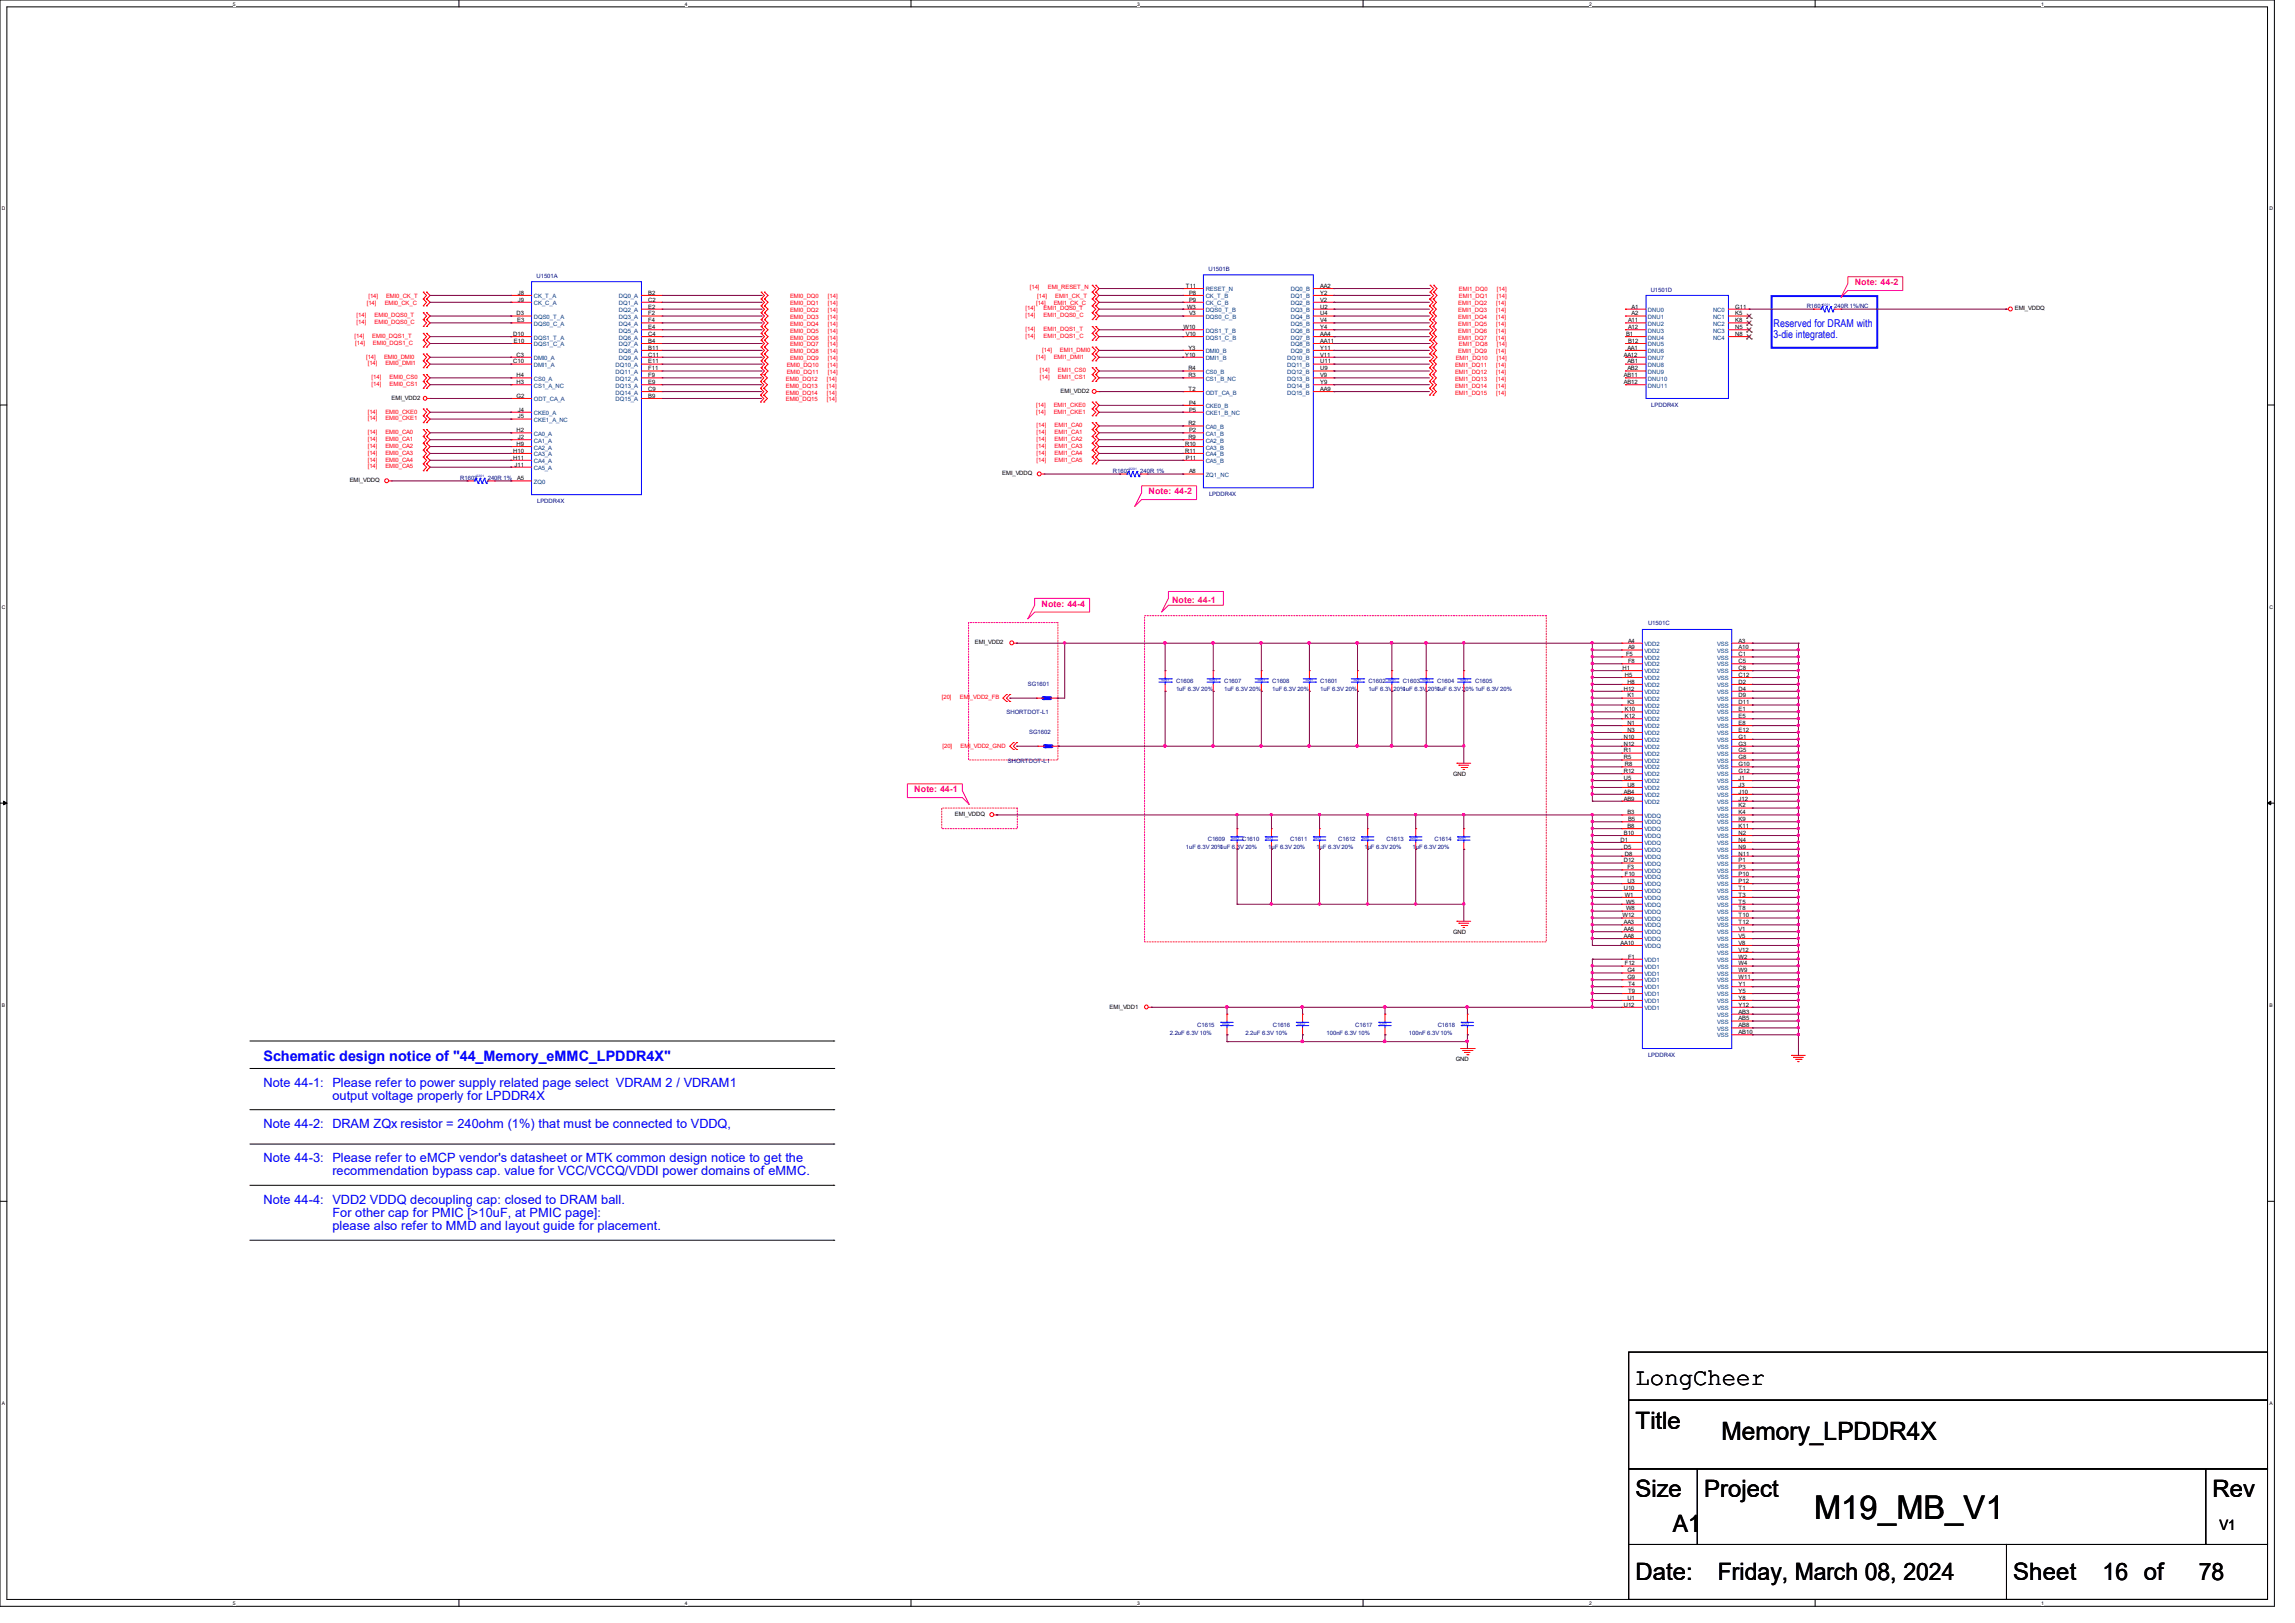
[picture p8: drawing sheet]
<svg xmlns="http://www.w3.org/2000/svg" width="297mm" height="210mm" viewBox="0 0 297 210" stroke-linecap="round" stroke-linejoin="round" font-family="sans-serif">
<defs><g id="words">
<text font-size="4.2" x="234.8" y="196.6">M19_MB_V1</text>
<text font-size="3.3" x="222.8" y="186.4">Memory_LPDDR4X</text>
<g font-size="3.1">
<text x="211.7" y="179.2">LongCheer</text>
<text x="211.7" y="184.9">Title</text>
<text x="211.7" y="193.8">Size</text>
<text x="220.6" y="193.8">Project</text>
<text x="286.3" y="193.8">Rev</text>
<text x="216.5" y="198.2">A1</text>
<text x="211.7" y="204.4">Date:</text>
<text x="222.3" y="204.4">Friday, March 08, 2024</text>
<text x="260.6" y="204.4">Sheet</text>
<text x="272.1" y="204.4">16 of</text>
<text x="284.6" y="204.4">78</text>
</g>
<text font-size="1.9" fill="#00f" x="34.1" y="137.3">Schematic design notice of &quot;44_Memory_eMMC_LPDDR4X&quot;</text>
<text font-size="1.9" x="287.2" y="198">V1</text>
<g font-size="1.7" fill="#00f">
<text x="34.1" y="140.6">Note 44-1: Please refer to power supply related page select VDRAM 2 / VDRAM1</text>
<text x="43" y="142.3">output voltage properly for LPDDR4X</text>
<text x="34.1" y="146">Note 44-2: DRAM ZQx resistor = 240ohm (1%) that must be connected to VDDQ,</text>
<text x="34.1" y="150.4">Note 44-3: Please refer to eMCP vendor's datasheet or MTK common design notice to get the</text>
<text x="34.1" y="155.7">Note 44-4: VDD2 VDDQ decoupling cap: closed to DRAM ball.</text>
<text x="43" y="152.1">recommendation bypass cap. value for VCC/VCCQ/VDDI power domains of eMMC.</text>
<text x="43" y="157.4">For other cap for PMIC [&gt;10uF, at PMIC page]:</text>
<text x="43" y="159.1">please also refer to MMD and layout guide for placement.</text>
</g>
<g font-size="1.4" fill="#00f">
<text x="229.5" y="42.3">Reserved for DRAM with</text>
<text x="229.5" y="43.7">3-die integrated.</text>
</g>
<g font-size="1.1" fill="#ff0080">
<text x="240" y="36.9">Note: 44-2</text>
<text x="148.6" y="63.9">Note: 44-2</text>
<text x="134.8" y="78.5">Note: 44-4</text>
<text x="151.7" y="78.1">Note: 44-1</text>
<text x="118.3" y="102.5">Note: 44-1</text>
</g>
<g font-size=".8" fill="#000080">
<text x="69.4" y="35.9">U1501A</text>
<text x="156.4" y="35.1">U1501B</text>
<text x="213.6" y="37.8">U1501D</text>
<text x="233.8" y="39.8">R1601</text>
<text x="237.4" y="39.8">240R 1%/NC</text>
<text x="213.7" y="52.6">LPDDR4X</text>
<text x="59.6" y="62.1">R1603</text>
<text x="63.1" y="62.1">240R 1%</text>
<text x="69.5" y="65.1">LPDDR4X</text>
<text x="144" y="61.2">R1602</text>
<text x="147.6" y="61.2">240R 1%</text>
<text x="156.5" y="64.2">LPDDR4X</text>
<text x="213.3" y="80.9">U1501C</text>
<text x="133" y="88.8">SG1601</text>
<text x="152.2" y="88.4">C1606</text>
<text x="152.2" y="89.4">1uF 6.3V 20%</text>
<text x="158.4" y="88.4">C1607</text>
<text x="158.4" y="89.4">1uF 6.3V 20%</text>
<text x="164.6" y="88.4">C1608</text>
<text x="164.6" y="89.4">1uF 6.3V 20%</text>
<text x="170.9" y="88.4">C1601</text>
<text x="170.9" y="89.4">1uF 6.3V 20%</text>
<text x="177.1" y="88.4">C1602</text>
<text x="177.1" y="89.4">1uF 6.3V 20%1uF 6.3V 20%1uF 6.3V 20%1uF 6.3V 20%</text>
<text x="181.5" y="88.4">C1603</text>
<text x="186" y="88.4">C1604</text>
<text x="190.9" y="88.4">C1605</text>
<text x="130.3" y="92.5">SHORTDOT-L1</text>
<text x="133.2" y="95">SG1602</text>
<text x="130.4" y="98.7">SHORTDOT-L1</text>
<text x="153.5" y="109.9">1uF 6.3V 20%1uF 6.3V 20%</text>
<text x="156.3" y="108.8">C1609</text>
<text x="160.7" y="108.8">C1610</text>
<text x="164.1" y="109.9">1uF 6.3V 20%</text>
<text x="167" y="108.8">C1611</text>
<text x="170.4" y="109.9">1uF 6.3V 20%</text>
<text x="173.2" y="108.8">C1612</text>
<text x="176.6" y="109.9">1uF 6.3V 20%</text>
<text x="179.4" y="108.8">C1613</text>
<text x="182.8" y="109.9">1uF 6.3V 20%</text>
<text x="185.6" y="108.8">C1614</text>
<text x="151.4" y="133.9">2.2uF 6.3V 10%</text>
<text x="154.9" y="132.8">C1615</text>
<text x="161.2" y="133.9">2.2uF 6.3V 10%</text>
<text x="164.7" y="132.8">C1616</text>
<text x="171.7" y="133.9">100nF 6.3V 10%</text>
<text x="175.4" y="132.8">C1617</text>
<text x="182.3" y="133.9">100nF 6.3V 10%</text>
<text x="186.1" y="132.8">C1618</text>
<text x="213.3" y="136.7">LPDDR4X</text>
</g>
<g font-size=".8" fill="#f00">
<text x="46.1" y="41.1">[14]</text>
<text x="46.1" y="42">[14]</text>
<text x="47.5" y="39.4">[14]</text>
<text x="47.7" y="38.5">[14]</text>
<text x="48.5" y="41.1">EMI0_DQS0_T</text>
<text x="48.5" y="42">EMI0_DQS0_C</text>
<text x="49.8" y="39.4">EMI0_CK_C</text>
<text x="50" y="38.5">EMI0_CK_T</text>
<text x="102.2" y="38.6">EMI0_DQ0</text>
<text x="102.2" y="39.5">EMI0_DQ1</text>
<text x="102.2" y="40.4">EMI0_DQ2</text>
<text x="102.2" y="41.3">EMI0_DQ3</text>
<text x="107.2" y="38.6">[14]</text>
<text x="107.2" y="39.5">[14]</text>
<text x="107.2" y="40.4">[14]</text>
<text x="107.2" y="41.3">[14]</text>
<text x="132.7" y="40.2">[14]</text>
<text x="132.7" y="41">[14]</text>
<text x="133.3" y="37.4">[14]</text>
<text x="134.1" y="39.4">[14]</text>
<text x="134.2" y="38.5">[14]</text>
<text x="135.1" y="40.2">EMI1_DQS0_T</text>
<text x="135.1" y="41">EMI1_DQS0_C</text>
<text x="135.6" y="37.4">EMI_RESET_N</text>
<text x="136.4" y="39.4">EMI1_CK_C</text>
<text x="136.6" y="38.5">EMI1_CK_T</text>
<text x="188.7" y="39.5">EMI1_DQ2</text>
<text x="188.7" y="40.4">EMI1_DQ3</text>
<text x="188.7" y="41.3">EMI1_DQ4</text>
<text x="188.8" y="37.7">EMI1_DQ0</text>
<text x="188.8" y="38.6">EMI1_DQ1</text>
<text x="193.6" y="39.5">[14]</text>
<text x="193.6" y="40.4">[14]</text>
<text x="193.6" y="41.3">[14]</text>
<text x="193.7" y="37.7">[14]</text>
<text x="193.7" y="38.6">[14]</text>
<text x="45.9" y="43.7">[14]</text>
<text x="46" y="44.6">[14]</text>
<text x="47.4" y="46.4">[14]</text>
<text x="47.6" y="47.3">[14]</text>
<text x="48.2" y="43.7">EMI0_DQS1_T</text>
<text x="48.3" y="44.6">EMI0_DQS1_C</text>
<text x="49.7" y="46.4">EMI0_DMI0</text>
<text x="49.9" y="47.3">EMI0_DMI1</text>
<text x="101.8" y="47.5">EMI0_DQ10</text>
<text x="102.2" y="42.2">EMI0_DQ4</text>
<text x="102.2" y="43.1">EMI0_DQ5</text>
<text x="102.2" y="43.9">EMI0_DQ6</text>
<text x="102.2" y="44.8">EMI0_DQ7</text>
<text x="102.2" y="45.7">EMI0_DQ8</text>
<text x="102.2" y="46.6">EMI0_DQ9</text>
<text x="107.1" y="47.5">[14]</text>
<text x="107.2" y="42.2">[14]</text>
<text x="107.2" y="43.1">[14]</text>
<text x="107.2" y="43.9">[14]</text>
<text x="107.2" y="44.8">[14]</text>
<text x="107.2" y="45.7">[14]</text>
<text x="107.2" y="46.6">[14]</text>
<text x="132.7" y="42.8">[14]</text>
<text x="132.7" y="43.7">[14]</text>
<text x="134.1" y="46.4">[14]</text>
<text x="134.9" y="45.5">[14]</text>
<text x="135.1" y="42.8">EMI1_DQS1_T</text>
<text x="135.1" y="43.7">EMI1_DQS1_C</text>
<text x="136.4" y="46.4">EMI1_DMI1</text>
<text x="137.2" y="45.5">EMI1_DMI0</text>
<text x="188.3" y="47.5">EMI1_DQ11</text>
<text x="188.4" y="46.6">EMI1_DQ10</text>
<text x="188.7" y="42.2">EMI1_DQ5</text>
<text x="188.7" y="43.1">EMI1_DQ6</text>
<text x="188.7" y="43.9">EMI1_DQ7</text>
<text x="188.7" y="45.7">EMI1_DQ9</text>
<text x="188.8" y="44.8">EMI1_DQ8</text>
<text x="193.6" y="47.5">[14]</text>
<text x="193.6" y="42.2">[14]</text>
<text x="193.6" y="43.1">[14]</text>
<text x="193.6" y="43.9">[14]</text>
<text x="193.6" y="45.7">[14]</text>
<text x="193.7" y="46.6">[14]</text>
<text x="193.7" y="44.8">[14]</text>
<text x="47.6" y="53.5">[14]</text>
<text x="48.1" y="49.1">[14]</text>
<text x="48.1" y="50">[14]</text>
<text x="49.9" y="53.5">EMI0_CKE0</text>
<text x="50.4" y="49.1">EMI0_CS0</text>
<text x="50.4" y="50">EMI0_CS1</text>
<text x="101.7" y="49.3">EMI0_DQ12</text>
<text x="101.7" y="50.2">EMI0_DQ13</text>
<text x="101.7" y="51.1">EMI0_DQ14</text>
<text x="101.7" y="51.9">EMI0_DQ15</text>
<text x="101.8" y="48.4">EMI0_DQ11</text>
<text x="107" y="49.3">[14]</text>
<text x="107" y="50.2">[14]</text>
<text x="107" y="51.1">[14]</text>
<text x="107" y="51.9">[14]</text>
<text x="107.1" y="48.4">[14]</text>
<text x="134.1" y="52.6">[14]</text>
<text x="134.1" y="53.5">[14]</text>
<text x="134.6" y="48.2">[14]</text>
<text x="134.6" y="49.1">[14]</text>
<text x="136.4" y="52.6">EMI1_CKE0</text>
<text x="136.4" y="53.5">EMI1_CKE1</text>
<text x="136.9" y="48.2">EMI1_CS0</text>
<text x="136.9" y="49.1">EMI1_CS1</text>
<text x="188.3" y="48.4">EMI1_DQ12</text>
<text x="188.3" y="49.3">EMI1_DQ13</text>
<text x="188.3" y="50.2">EMI1_DQ14</text>
<text x="188.3" y="51.1">EMI1_DQ15</text>
<text x="193.6" y="48.4">[14]</text>
<text x="193.6" y="49.3">[14]</text>
<text x="193.6" y="50.2">[14]</text>
<text x="193.6" y="51.1">[14]</text>
<text x="47.6" y="54.4">[14]</text>
<text x="47.6" y="56.2">[14]</text>
<text x="47.6" y="57.1">[14]</text>
<text x="47.6" y="58">[14]</text>
<text x="47.6" y="58.8">[14]</text>
<text x="47.6" y="59.7">[14]</text>
<text x="49.9" y="54.4">EMI0_CKE1</text>
<text x="49.9" y="56.2">EMI0_CA0</text>
<text x="49.9" y="57.1">EMI0_CA1</text>
<text x="49.9" y="58">EMI0_CA2</text>
<text x="49.9" y="58.8">EMI0_CA3</text>
<text x="49.9" y="59.7">EMI0_CA4</text>
<text x="134.2" y="55.3">[14]</text>
<text x="134.2" y="56.2">[14]</text>
<text x="134.2" y="57.1">[14]</text>
<text x="134.2" y="58">[14]</text>
<text x="134.2" y="58.8">[14]</text>
<text x="134.2" y="59.7">[14]</text>
<text x="136.5" y="55.3">EMI1_CA0</text>
<text x="136.5" y="56.2">EMI1_CA1</text>
<text x="136.5" y="57.1">EMI1_CA2</text>
<text x="136.5" y="58">EMI1_CA3</text>
<text x="136.5" y="58.8">EMI1_CA4</text>
<text x="136.5" y="59.7">EMI1_CA5</text>
<text x="47.6" y="60.6">[14]</text>
<text x="49.9" y="60.6">EMI0_CA5</text>
<text x="121.9" y="90.5">[20]</text>
<text x="124.2" y="90.5">EMI_VDD2_FB</text>
<text x="122" y="96.7">[20]</text>
<text x="124.3" y="96.7">EMI_VDD2_GND</text>
</g>
<g font-size=".8">
<text x="66.8" y="40.8">D3</text>
<text x="66.9" y="41.7">E3</text>
<text x="67" y="38.1">J8</text>
<text x="67" y="39">J9</text>
<text x="83.9" y="38.1">B2</text>
<text x="83.9" y="39">C2</text>
<text x="83.9" y="39.9">E2</text>
<text x="83.9" y="40.8">F2</text>
<text x="83.9" y="41.7">F4</text>
<text x="153.5" y="37.3">T11</text>
<text x="153.6" y="39.9">W3</text>
<text x="153.9" y="38.1">P8</text>
<text x="153.9" y="39">P9</text>
<text x="153.9" y="40.8">V3</text>
<text x="170.9" y="37.3">AA2</text>
<text x="170.9" y="38.1">Y2</text>
<text x="170.9" y="39">V2</text>
<text x="170.9" y="39.9">U2</text>
<text x="170.9" y="40.8">U4</text>
<text x="170.9" y="41.7">V4</text>
<text x="210.7" y="41.7">A11</text>
<text x="211.2" y="39.9">A1</text>
<text x="211.2" y="40.8">A2</text>
<text x="224.6" y="39.9">G11</text>
<text x="224.6" y="40.8">K5</text>
<text x="224.6" y="41.7">K8</text>
<text x="260.7" y="40.2">EMI_VDDQ</text>
<text x="66.4" y="43.5">D10</text>
<text x="66.4" y="47">C10</text>
<text x="66.5" y="44.4">E10</text>
<text x="66.8" y="46.1">C3</text>
<text x="83.9" y="42.6">E4</text>
<text x="83.9" y="43.5">C4</text>
<text x="83.9" y="44.4">B4</text>
<text x="83.9" y="45.3">B11</text>
<text x="83.9" y="46.1">C11</text>
<text x="83.9" y="47">E11</text>
<text x="83.9" y="47.9">F11</text>
<text x="153.2" y="42.6">W10</text>
<text x="153.4" y="46.1">Y10</text>
<text x="153.5" y="43.5">V10</text>
<text x="153.8" y="45.3">Y3</text>
<text x="153.8" y="47.9">R4</text>
<text x="170.9" y="42.6">Y4</text>
<text x="170.9" y="43.5">AA4</text>
<text x="170.9" y="44.4">AA11</text>
<text x="170.9" y="45.3">Y11</text>
<text x="170.9" y="46.1">V11</text>
<text x="170.9" y="47">U11</text>
<text x="170.9" y="47.9">U9</text>
<text x="210.1" y="46.1">AA12</text>
<text x="210.4" y="43.5">B1</text>
<text x="210.6" y="45.3">AA1</text>
<text x="210.6" y="47">AB1</text>
<text x="210.6" y="47.9">AB2</text>
<text x="210.7" y="42.6">A12</text>
<text x="210.7" y="44.4">B12</text>
<text x="224.6" y="42.6">N5</text>
<text x="224.6" y="43.5">N8</text>
<text x="50.7" y="51.7">EMI_VDD2</text>
<text x="66.8" y="48.8">H4</text>
<text x="66.8" y="49.7">H3</text>
<text x="66.8" y="51.5">G2</text>
<text x="67" y="53.3">J4</text>
<text x="83.9" y="48.8">F9</text>
<text x="83.9" y="49.7">E9</text>
<text x="83.9" y="50.6">C9</text>
<text x="83.9" y="51.5">B9</text>
<text x="137.3" y="50.8">EMI_VDD2</text>
<text x="153.8" y="48.8">R3</text>
<text x="153.8" y="50.6">T2</text>
<text x="153.9" y="52.4">P4</text>
<text x="153.9" y="53.3">P5</text>
<text x="170.9" y="48.8">V9</text>
<text x="170.9" y="49.7">Y9</text>
<text x="170.9" y="50.6">AA9</text>
<text x="210.1" y="48.8">AB11</text>
<text x="210.1" y="49.7">AB12</text>
<text x="66.4" y="58.6">H10</text>
<text x="66.4" y="59.5">H11</text>
<text x="66.8" y="55.9">H2</text>
<text x="66.8" y="57.7">H9</text>
<text x="67" y="54.1">J5</text>
<text x="67" y="56.8">J2</text>
<text x="153.4" y="57.7">R10</text>
<text x="153.4" y="58.6">R11</text>
<text x="153.5" y="59.5">P11</text>
<text x="153.8" y="55">R2</text>
<text x="153.8" y="56.8">R9</text>
<text x="153.9" y="55.9">P2</text>
<text x="45.3" y="62.4">EMI_VDDQ</text>
<text x="66.6" y="60.4">J11</text>
<text x="66.9" y="62.1">A5</text>
<text x="129.7" y="61.5">EMI_VDDQ</text>
<text x="153.9" y="61.3">A8</text>
<text x="126.2" y="83.4">EMI_VDD2</text>
<text x="210.7" y="83.1">A4</text>
<text x="225" y="83.1">A3</text>
<text x="210" y="86.7">H1</text>
<text x="210.1" y="89.4">H12</text>
<text x="210.3" y="87.6">H5</text>
<text x="210.4" y="84.9">F5</text>
<text x="210.6" y="88.5">H8</text>
<text x="210.7" y="84">A9</text>
<text x="210.7" y="85.8">F8</text>
<text x="225" y="84">A10</text>
<text x="225" y="84.9">C1</text>
<text x="225" y="85.8">C5</text>
<text x="225" y="86.7">C8</text>
<text x="225" y="87.6">C12</text>
<text x="225" y="88.5">D2</text>
<text x="225" y="89.4">D4</text>
<text x="210.1" y="95.6">N10</text>
<text x="210.3" y="92">K10</text>
<text x="210.3" y="92.9">K12</text>
<text x="210.6" y="90.3">K1</text>
<text x="210.6" y="91.1">K3</text>
<text x="210.6" y="93.8">N1</text>
<text x="210.6" y="94.7">N3</text>
<text x="225" y="90.3">D9</text>
<text x="225" y="91.1">D11</text>
<text x="225" y="92">E1</text>
<text x="225" y="92.9">E5</text>
<text x="225" y="93.8">E8</text>
<text x="225" y="94.7">E12</text>
<text x="225" y="95.6">G1</text>
<text x="188.1" y="100.4">GND</text>
<text x="210.1" y="96.5">N12</text>
<text x="210.1" y="97.4">R1</text>
<text x="210.1" y="98.3">R5</text>
<text x="210.1" y="100">R12</text>
<text x="210.1" y="100.9">U5</text>
<text x="210.3" y="99.1">R8</text>
<text x="210.6" y="101.8">U8</text>
<text x="225" y="96.5">G3</text>
<text x="225" y="97.4">G5</text>
<text x="225" y="98.3">G8</text>
<text x="225" y="99.1">G10</text>
<text x="225" y="100">G12</text>
<text x="225" y="100.9">J1</text>
<text x="225" y="101.8">J3</text>
<text x="123.6" y="105.6">EMI_VDDQ</text>
<text x="210.1" y="102.7">AB4</text>
<text x="210.1" y="103.6">AB9</text>
<text x="210.6" y="105.4">B3</text>
<text x="210.6" y="107.1">B8</text>
<text x="210.7" y="106.3">B5</text>
<text x="225" y="102.7">J10</text>
<text x="225" y="103.6">J12</text>
<text x="225" y="104.5">K2</text>
<text x="225" y="105.4">K4</text>
<text x="225" y="106.3">K9</text>
<text x="225" y="107.1">K11</text>
<text x="209.7" y="108.9">D1</text>
<text x="210.1" y="108">B10</text>
<text x="210.1" y="109.8">D5</text>
<text x="210.1" y="111.6">D12</text>
<text x="210.3" y="110.7">D8</text>
<text x="210.3" y="113.4">F10</text>
<text x="210.6" y="112.5">F3</text>
<text x="225" y="108">N2</text>
<text x="225" y="108.9">N4</text>
<text x="225" y="109.8">N9</text>
<text x="225" y="110.7">N11</text>
<text x="225" y="111.6">P1</text>
<text x="225" y="112.5">P3</text>
<text x="225" y="113.4">P10</text>
<text x="210" y="118.7">W12</text>
<text x="210.1" y="115.1">U10</text>
<text x="210.1" y="119.6">AA3</text>
<text x="210.3" y="116">W1</text>
<text x="210.4" y="116.9">W5</text>
<text x="210.4" y="117.8">W8</text>
<text x="210.6" y="114.3">U3</text>
<text x="225" y="114.3">P12</text>
<text x="225" y="115.1">T1</text>
<text x="225" y="116">T3</text>
<text x="225" y="116.9">T5</text>
<text x="225" y="117.8">T8</text>
<text x="225" y="118.7">T10</text>
<text x="225" y="119.6">T12</text>
<text x="188.1" y="120.8">GND</text>
<text x="209.7" y="122.3">AA10</text>
<text x="210.1" y="120.5">AA5</text>
<text x="210.1" y="121.4">AA8</text>
<text x="210.3" y="124.9">F12</text>
<text x="210.6" y="125.8">G4</text>
<text x="210.7" y="124">F1</text>
<text x="225" y="120.5">V1</text>
<text x="225" y="121.4">V5</text>
<text x="225" y="122.3">V8</text>
<text x="225" y="123.1">V12</text>
<text x="225" y="124">W2</text>
<text x="225" y="124.9">W4</text>
<text x="225" y="125.8">W9</text>
<text x="143.6" y="130.5">EMI_VDD1</text>
<text x="210.1" y="130.3">U12</text>
<text x="210.6" y="126.7">G9</text>
<text x="210.6" y="129.4">U1</text>
<text x="210.7" y="127.6">T4</text>
<text x="210.7" y="128.5">T9</text>
<text x="225" y="126.7">W11</text>
<text x="225" y="127.6">Y1</text>
<text x="225" y="128.5">Y5</text>
<text x="225" y="129.4">Y8</text>
<text x="225" y="130.3">Y12</text>
<text x="225" y="131.1">AB3</text>
<text x="188.4" y="137.3">GND</text>
<text x="225" y="132">AB5</text>
<text x="225" y="132.9">AB8</text>
<text x="225" y="133.8">AB10</text>
</g>
<g font-size=".8" fill="#004080">
<text x="69.1" y="38.6">CK_T_A</text>
<text x="69.1" y="39.5">CK_C_A</text>
<text x="69.1" y="41.3">DQS0_T_A</text>
<text x="80.1" y="38.6">DQ0_A</text>
<text x="80.1" y="39.5">DQ1_A</text>
<text x="80.1" y="40.4">DQ2_A</text>
<text x="80.1" y="41.3">DQ3_A</text>
<text x="156" y="38.6">CK_T_B</text>
<text x="156" y="39.5">CK_C_B</text>
<text x="156" y="40.4">DQS0_T_B</text>
<text x="156" y="41.3">DQS0_C_B</text>
<text x="156" y="37.7">RESET_N</text>
<text x="167" y="37.7">DQ0_B</text>
<text x="167" y="38.6">DQ1_B</text>
<text x="167" y="39.5">DQ2_B</text>
<text x="167" y="40.4">DQ3_B</text>
<text x="167" y="41.3">DQ4_B</text>
<text x="213.3" y="40.4">DNU0</text>
<text x="213.3" y="41.3">DNU1</text>
<text x="221.7" y="40.4">NC0</text>
<text x="221.7" y="41.3">NC1</text>
<text x="69.1" y="42.2">DQS0_C_A</text>
<text x="69.1" y="43.9">DQS1_T_A</text>
<text x="69.1" y="44.8">DQS1_C_A</text>
<text x="69.1" y="46.6">DMI0_A</text>
<text x="69.1" y="47.5">DMI1_A</text>
<text x="79.7" y="47.5">DQ10_A</text>
<text x="80.1" y="42.2">DQ4_A</text>
<text x="80.1" y="43.1">DQ5_A</text>
<text x="80.1" y="43.9">DQ6_A</text>
<text x="80.1" y="44.8">DQ7_A</text>
<text x="80.1" y="45.7">DQ8_A</text>
<text x="80.1" y="46.6">DQ9_A</text>
<text x="156" y="43.1">DQS1_T_B</text>
<text x="156" y="43.9">DQS1_C_B</text>
<text x="156" y="45.7">DMI0_B</text>
<text x="156" y="46.6">DMI1_B</text>
<text x="166.6" y="46.6">DQ10_B</text>
<text x="166.6" y="47.5">DQ11_B</text>
<text x="167" y="42.2">DQ5_B</text>
<text x="167" y="43.1">DQ6_B</text>
<text x="167" y="43.9">DQ7_B</text>
<text x="167" y="44.8">DQ8_B</text>
<text x="167" y="45.7">DQ9_B</text>
<text x="213.3" y="42.2">DNU2</text>
<text x="213.3" y="43.1">DNU3</text>
<text x="213.3" y="43.9">DNU4</text>
<text x="213.3" y="44.8">DNU5</text>
<text x="213.3" y="45.7">DNU6</text>
<text x="213.3" y="46.6">DNU7</text>
<text x="213.3" y="47.5">DNU8</text>
<text x="221.7" y="42.2">NC2</text>
<text x="221.7" y="43.1">NC3</text>
<text x="221.7" y="43.9">NC4</text>
<text x="69.1" y="49.3">CS0_A</text>
<text x="69.1" y="50.2">CS1_A_NC</text>
<text x="69.1" y="51.9">ODT_CA_A</text>
<text x="69.1" y="53.7">CKE0_A</text>
<text x="79.7" y="48.4">DQ11_A</text>
<text x="79.7" y="49.3">DQ12_A</text>
<text x="79.7" y="50.2">DQ13_A</text>
<text x="79.7" y="51.1">DQ14_A</text>
<text x="79.7" y="51.9">DQ15_A</text>
<text x="156" y="48.4">CS0_B</text>
<text x="156" y="49.3">CS1_B_NC</text>
<text x="156" y="51.1">ODT_CA_B</text>
<text x="156" y="52.8">CKE0_B</text>
<text x="156" y="53.7">CKE1_B_NC</text>
<text x="166.6" y="48.4">DQ12_B</text>
<text x="166.6" y="49.3">DQ13_B</text>
<text x="166.6" y="50.2">DQ14_B</text>
<text x="166.6" y="51.1">DQ15_B</text>
<text x="213.3" y="48.4">DNU9</text>
<text x="213.3" y="49.3">DNU10</text>
<text x="213.3" y="50.2">DNU11</text>
<text x="69.1" y="54.6">CKE1_A_NC</text>
<text x="69.1" y="56.4">CA0_A</text>
<text x="69.1" y="57.3">CA1_A</text>
<text x="69.1" y="58.2">CA2_A</text>
<text x="69.1" y="59.1">CA3_A</text>
<text x="69.1" y="59.9">CA4_A</text>
<text x="156" y="55.5">CA0_B</text>
<text x="156" y="56.4">CA1_B</text>
<text x="156" y="57.3">CA2_B</text>
<text x="156" y="58.2">CA3_B</text>
<text x="156" y="59.1">CA4_B</text>
<text x="156" y="59.9">CA5_B</text>
<text x="69.1" y="60.8">CA5_A</text>
<text x="69.1" y="62.6">ZQ0</text>
<text x="156" y="61.7">ZQ1_NC</text>
<text x="212.8" y="83.6">VDD2</text>
<text x="222.2" y="83.6">VSS</text>
<text x="212.8" y="84.5">VDD2</text>
<text x="212.8" y="85.3">VDD2</text>
<text x="212.8" y="86.2">VDD2</text>
<text x="212.8" y="87.1">VDD2</text>
<text x="212.8" y="88">VDD2</text>
<text x="212.8" y="88.9">VDD2</text>
<text x="212.8" y="89.8">VDD2</text>
<text x="222.2" y="84.5">VSS</text>
<text x="222.2" y="85.3">VSS</text>
<text x="222.2" y="86.2">VSS</text>
<text x="222.2" y="87.1">VSS</text>
<text x="222.2" y="88">VSS</text>
<text x="222.2" y="88.9">VSS</text>
<text x="222.2" y="89.8">VSS</text>
<text x="212.8" y="90.7">VDD2</text>
<text x="212.8" y="91.6">VDD2</text>
<text x="212.8" y="92.5">VDD2</text>
<text x="212.8" y="93.3">VDD2</text>
<text x="212.8" y="94.2">VDD2</text>
<text x="212.8" y="95.1">VDD2</text>
<text x="222.2" y="90.7">VSS</text>
<text x="222.2" y="91.6">VSS</text>
<text x="222.2" y="92.5">VSS</text>
<text x="222.2" y="93.3">VSS</text>
<text x="222.2" y="94.2">VSS</text>
<text x="222.2" y="95.1">VSS</text>
<text x="212.8" y="96">VDD2</text>
<text x="212.8" y="96.9">VDD2</text>
<text x="212.8" y="97.8">VDD2</text>
<text x="212.8" y="98.7">VDD2</text>
<text x="212.8" y="99.6">VDD2</text>
<text x="212.8" y="100.5">VDD2</text>
<text x="212.8" y="101.3">VDD2</text>
<text x="222.2" y="96">VSS</text>
<text x="222.2" y="96.9">VSS</text>
<text x="222.2" y="97.8">VSS</text>
<text x="222.2" y="98.7">VSS</text>
<text x="222.2" y="99.6">VSS</text>
<text x="222.2" y="100.5">VSS</text>
<text x="222.2" y="101.3">VSS</text>
<text x="212.8" y="102.2">VDD2</text>
<text x="212.8" y="103.1">VDD2</text>
<text x="212.8" y="104">VDD2</text>
<text x="212.8" y="105.8">VDDQ</text>
<text x="212.8" y="106.7">VDDQ</text>
<text x="212.8" y="107.6">VDDQ</text>
<text x="222.2" y="102.2">VSS</text>
<text x="222.2" y="103.1">VSS</text>
<text x="222.2" y="104">VSS</text>
<text x="222.2" y="104.9">VSS</text>
<text x="222.2" y="105.8">VSS</text>
<text x="222.2" y="106.7">VSS</text>
<text x="222.2" y="107.6">VSS</text>
<text x="212.8" y="108.5">VDDQ</text>
<text x="212.8" y="109.3">VDDQ</text>
<text x="212.8" y="110.2">VDDQ</text>
<text x="212.8" y="111.1">VDDQ</text>
<text x="212.8" y="112">VDDQ</text>
<text x="212.8" y="112.9">VDDQ</text>
<text x="212.8" y="113.8">VDDQ</text>
<text x="222.2" y="108.5">VSS</text>
<text x="222.2" y="109.3">VSS</text>
<text x="222.2" y="110.2">VSS</text>
<text x="222.2" y="111.1">VSS</text>
<text x="222.2" y="112">VSS</text>
<text x="222.2" y="112.9">VSS</text>
<text x="222.2" y="113.8">VSS</text>
<text x="212.8" y="114.7">VDDQ</text>
<text x="212.8" y="115.6">VDDQ</text>
<text x="212.8" y="116.5">VDDQ</text>
<text x="212.8" y="117.3">VDDQ</text>
<text x="212.8" y="118.2">VDDQ</text>
<text x="212.8" y="119.1">VDDQ</text>
<text x="222.2" y="114.7">VSS</text>
<text x="222.2" y="115.6">VSS</text>
<text x="222.2" y="116.5">VSS</text>
<text x="222.2" y="117.3">VSS</text>
<text x="222.2" y="118.2">VSS</text>
<text x="222.2" y="119.1">VSS</text>
<text x="212.8" y="120">VDDQ</text>
<text x="212.8" y="120.9">VDDQ</text>
<text x="212.8" y="121.8">VDDQ</text>
<text x="212.8" y="122.7">VDDQ</text>
<text x="212.8" y="124.5">VDD1</text>
<text x="212.8" y="125.3">VDD1</text>
<text x="222.2" y="120">VSS</text>
<text x="222.2" y="120.9">VSS</text>
<text x="222.2" y="121.8">VSS</text>
<text x="222.2" y="122.7">VSS</text>
<text x="222.2" y="123.6">VSS</text>
<text x="222.2" y="124.5">VSS</text>
<text x="222.2" y="125.3">VSS</text>
<text x="212.8" y="126.2">VDD1</text>
<text x="212.8" y="127.1">VDD1</text>
<text x="212.8" y="128">VDD1</text>
<text x="212.8" y="128.9">VDD1</text>
<text x="212.8" y="129.8">VDD1</text>
<text x="212.8" y="130.7">VDD1</text>
<text x="222.2" y="126.2">VSS</text>
<text x="222.2" y="127.1">VSS</text>
<text x="222.2" y="128">VSS</text>
<text x="222.2" y="128.9">VSS</text>
<text x="222.2" y="129.8">VSS</text>
<text x="222.2" y="130.7">VSS</text>
<text x="222.2" y="131.6">VSS</text>
<text x="222.2" y="132.5">VSS</text>
<text x="222.2" y="133.3">VSS</text>
<text x="222.2" y="134.2">VSS</text>
</g>
<g font-size=".6">
<text x="30.1" y=".7">5</text>
<text x="88.6" y=".7">4</text>
<text x="147.2" y=".7">3</text>
<text x="205.7" y=".7">2</text>
<text x="264.2" y=".7">1</text>
<text x=".3" y="27.2">D</text>
<text x="293.7" y="27.2">D</text>
<text x=".3" y="78.7">C</text>
<text x="293.7" y="78.7">C</text>
<text x=".3" y="130.3">B</text>
<text x="293.7" y="130.3">B</text>
<text x=".3" y="181.8">A</text>
<text x="293.7" y="181.8">A</text>
<text x="30.1" y="207.7">5</text>
<text x="88.6" y="207.7">4</text>
<text x="147.2" y="207.7">3</text>
<text x="205.7" y="207.7">2</text>
<text x="264.2" y="207.7">1</text>
</g>
<g font-size=".4" fill="#00f">
<text x="235.9" y="39.5">0201</text>
<text x="61.7" y="61.8">0201</text>
<text x="146.1" y="60.9">0201</text>
<text x="150.3" y="88.2">0201</text>
<text x="156.5" y="88.2">0201</text>
<text x="162.8" y="88.2">0201</text>
<text x="169" y="88.2">0201</text>
<text x="175.2" y="88.2">0201</text>
<text x="179.7" y="88.2">0201</text>
<text x="184.1" y="88.2">0201</text>
<text x="189" y="88.2">0201</text>
<text x="159.4" y="108.6">0201</text>
<text x="163.8" y="108.6">0201</text>
<text x="170.1" y="108.6">0201</text>
<text x="176.3" y="108.6">0201</text>
<text x="182.5" y="108.6">0201</text>
<text x="188.7" y="108.6">0201</text>
<text x="158.2" y="132.6">0402</text>
<text x="167.9" y="132.6">0402</text>
<text x="178.5" y="132.6">0201</text>
<text x="189.2" y="132.6">0201</text>
</g>
</g></defs>
<path d="M0 0h294.3v207.9h-294.3zM.9 .9h292.6v206.1h-292.6z" fill="none" stroke="#000" stroke-width=".13"/>
<g fill="#fff">
<path d="M30.1 .1h.4v.7h-.4z"/>
<path d="M30.1 207.1h.4v.7h-.4z"/>
</g>
<path d="M59.4 0v.9M59.4 207v.9" fill="none" stroke="#000" stroke-width=".13"/>
<g fill="#fff">
<path d="M88.6 .1h.4v.7h-.4z"/>
<path d="M88.6 207.1h.4v.7h-.4z"/>
</g>
<path d="M117.9 0v.9M117.9 207v.9" fill="none" stroke="#000" stroke-width=".13"/>
<g fill="#fff">
<path d="M147.2 .1h.3v.7h-.3z"/>
<path d="M147.2 207.1h.3v.7h-.3z"/>
</g>
<path d="M176.4 0v.9M176.4 207v.9" fill="none" stroke="#000" stroke-width=".13"/>
<g fill="#fff">
<path d="M205.7 .1h.3v.7h-.3z"/>
<path d="M205.7 207.1h.3v.7h-.3z"/>
</g>
<path d="M234.9 0v.9M234.9 207v.9" fill="none" stroke="#000" stroke-width=".13"/>
<g fill="#fff">
<path d="M264.2 .1h.3v.7h-.3z"/>
<path d="M264.2 207.1h.3v.7h-.3z"/>
<path d="M.3 26.6h.4v.7h-.4z"/>
<path d="M293.7 26.6h.5v.7h-.5z"/>
<path d="M.3 78.1h.4v.8h-.4z"/>
<path d="M293.7 78.1h.5v.8h-.5z"/>
</g>
<path d="M0 52.4h.9M293.5 52.4h.8" fill="none" stroke="#000" stroke-width=".13"/>
<g fill="#fff">
<path d="M.3 129.7h.4v.7h-.4z"/>
<path d="M293.7 129.7h.4v.7h-.4z"/>
</g>
<path d="M0 103.9h.9M293.5 103.9h.8" fill="none" stroke="#000" stroke-width=".13"/>
<path d="M.5 103.7l.4 .2-.4 .2zM293.5 103.9l.4-.2v.4z" fill="#000" stroke="#000" stroke-width=".13"/>
<g fill="#fff">
<path d="M.3 181.2h.3v.7h-.3z"/>
<path d="M293.7 181.2h.4v.7h-.4z"/>
</g>
<g fill="none" stroke="#000" stroke-width=".13">
<path d="M32.3 134.7h75.6M32.3 138.3h75.6M107.9 134.7h.1M107.9 138.3h.1M0 155.4h.9M32.3 143.6h75.6M32.3 148h75.6M32.3 153.4h75.6M107.9 143.6h.1M107.9 148h.1M107.9 153.4h.1M293.5 155.4h.8"/>
<path d="M32.3 160.5h75.6M107.9 160.5h.1M210.8 175h82.7v6.2h-82.7zM210.8 181.2h82.7v8.9h-82.7zM210.8 190.1h8.9v9.8h-8.9zM210.8 199.9h48.9v7.1h-48.9zM219.7 190.1h65.8v9.8h-65.8zM259.7 199.9h33.8v7.1h-33.8zM285.5 190.1h8v9.8h-8z"/>
</g>
<path d="M239.1 35.8h7.2v1.8h-7.2l-.8 .9 .8-1.8zM133.9 77.4h7.1v1.8h-7.1l-.9 .9 .9-1.8zM147.7 62.9h7.2v1.7h-7.2l-.8 .9 .8-1.7zM148.1 79.7h52v42.2h-52zM151.2 76.5h7.1v1.8h-7.1l-.9 .9 .9-1.8zM125.3 80.6h11.6v17.7h-11.6zM117.4 101.4h7.1v.9l.9 1.8-.9-.9h-7.1zM121.9 104.6h9.8v2.6h-9.8z" fill="none" stroke="#ff0080" stroke-width=".13"/>
<path d="M229.3 38.3h13.7v6.7h-13.7z" fill="none" stroke="#00f" stroke-width=".25"/>
<g fill="none" stroke="#f00" stroke-width=".13">
<path d="M54.8 38.7h.1M54.8 37.8h.1M54.8 39.6h.1M54.8 37.8l.4 .4-.4 .5M54.8 38.7l.4 .4-.4 .5M55.2 37.8h.1M55.2 38.7h.1M55.2 39.6h.1M55.2 37.8l.5 .4-.5 .5M55.2 38.7l.5 .4-.5 .5M98.5 37.8h.1M98.5 38.7h.1"/>
<path d="M98.5 39.6h.1M98.5 37.8l.4 .4-.4 .5M98.5 38.7l.4 .4-.4 .5M98.5 39.6l.4 .4-.4 .5M98.9 37.8h.1M98.9 38.7h.1M98.9 39.6h.1M98.9 37.8l.5 .4-.5 .5M98.9 38.7l.5 .4-.5 .5M98.9 39.6l.5 .4-.5 .5M141.4 36.9h.1M141.4 37.8h.1"/>
<path d="M141.4 38.7h.1M141.4 39.6h.1M141.4 36.9l.4 .4-.4 .5M141.4 37.8l.4 .4-.4 .5M141.4 38.7l.4 .4-.4 .5M141.4 39.6l.4 .4-.4 .5M141.8 37.8h.1M141.8 36.9h.1M141.8 38.7h.1M141.8 39.6h.1M141.8 36.9l.4 .4-.4 .5M141.8 37.8l.4 .4-.4 .5"/>
<path d="M141.8 38.7l.4 .4-.4 .5M141.8 39.6l.4 .4-.4 .5M153.1 38.2h.1M153.1 39.1h.1M153.1 37.3h.1M153.1 38.2h2.6M153.1 39.1h2.6M153.1 37.3h2.6M170 38.2h2.6M170 39.1h2.6M170 37.3h2.6M172.6 37.3h.1"/>
<path d="M172.6 38.2h.1M172.6 39.1h.1M185 38.7h.1M185 39.6h.1M185 38.7l.5 .4-.5 .5M185 39.6l.5 .4-.5 .5M185.1 36.9h.1M185.1 37.8h.1M185.1 38.7h.1M185.1 36.9l.4 .4-.4 .5M185.1 37.8l.4 .4-.4 .5M185.5 38.7h.1"/>
<path d="M185.5 39.6h.1M185.5 38.7l.4 .4-.4 .5M185.5 39.6l.4 .4-.4 .5M185.5 36.9h.1M185.5 37.8h.1M185.5 36.9l.5 .4-.5 .5M185.5 37.8l.5 .4-.5 .5M54.8 40.5h.1M54.8 41.4h.1M54.8 42.2h.1M54.8 43.1h.1M54.8 44h.1"/>
<path d="M54.8 44.9h.1M54.8 45.8h.1M54.8 46.7h.1M54.8 47.6h.1M54.8 48.5h.1M54.8 49.4h.1M54.8 50.2h.1M54.8 52.9h.1M54.8 53.8h.1M54.8 54.7h.1M54.8 55.6h.1M54.8 56.5h.1"/>
<path d="M54.8 57.4h.1M54.8 58.3h.1M54.8 59.1h.1M54.8 40.5l.4 .4-.4 .5M54.8 41.4l.4 .4-.4 .4M54.8 43.1l.4 .5-.4 .4M54.8 44l.4 .4-.4 .5M54.8 45.8l.4 .4-.4 .5M54.8 46.7l.4 .4-.4 .5M54.8 48.5l.4 .4-.4 .5M54.8 49.4l.4 .4-.4 .4M54.8 52.9l.4 .4-.4 .5"/>
<path d="M54.8 53.8l.4 .4-.4 .5M54.8 55.6l.4 .4-.4 .5M54.8 56.5l.4 .4-.4 .5M54.8 57.4l.4 .4-.4 .5M54.8 58.3l.4 .4-.4 .4M54.8 59.1l.4 .5-.4 .4M55.2 41.4h.1M55.2 40.5h.1M55.2 42.2h.1M55.2 44h.1M55.2 43.1h.1M55.2 44.9h.1"/>
<path d="M55.2 46.7h.1M55.2 45.8h.1M55.2 47.6h.1M55.2 49.4h.1M55.2 48.5h.1M55.2 50.2h.1M55.2 53.8h.1M55.2 52.9h.1M55.2 54.7h.1M55.2 56.5h.1M55.2 55.6h.1M55.2 57.4h.1"/>
<path d="M55.2 58.3h.1M55.2 59.1h.1M55.2 40.5l.5 .4-.5 .5M55.2 41.4l.5 .4-.5 .4M55.2 43.1l.5 .5-.5 .4M55.2 44l.5 .4-.5 .5M55.2 45.8l.5 .4-.5 .5M55.2 46.7l.5 .4-.5 .5M55.2 48.5l.5 .4-.5 .5M55.2 49.4l.5 .4-.5 .4M55.2 52.9l.5 .4-.5 .5M55.2 53.8l.5 .4-.5 .5"/>
<path d="M55.2 55.6l.5 .4-.5 .5M55.2 56.5l.5 .4-.5 .5M55.2 57.4l.5 .4-.5 .5M55.2 58.3l.5 .4-.5 .4M55.2 59.1l.5 .5-.5 .4M55.3 51.6h.4M55.7 51.6h.1M98.4 48.5h.1M98.4 49.4h.1M98.4 50.2h.1M98.4 51.1h.1M98.4 52h.1"/>
<path d="M98.4 48.5l.4 .4-.4 .5M98.4 49.4l.4 .4-.4 .4M98.4 50.2l.4 .5-.4 .4M98.4 51.1l.4 .5-.4 .4M98.5 40.5h.1M98.5 41.4h.1M98.5 42.2h.1M98.5 43.1h.1M98.5 44h.1M98.5 44.9h.1M98.5 45.8h.1M98.5 46.7h.1"/>
<path d="M98.5 47.6h.1M98.5 48.5h.1M98.5 40.5l.4 .4-.4 .5M98.5 41.4l.4 .4-.4 .4M98.5 42.2l.4 .5-.4 .4M98.5 43.1l.4 .5-.4 .4M98.5 44l.4 .4-.4 .5M98.5 44.9l.4 .4-.4 .5M98.5 45.8l.4 .4-.4 .5M98.5 46.7l.4 .4-.4 .5M98.5 47.6l.4 .4-.4 .5M98.8 48.5h.1"/>
<path d="M98.8 49.4h.1M98.8 50.2h.1M98.8 51.1h.1M98.8 52h.1M98.8 48.5l.5 .4-.5 .5M98.8 49.4l.5 .4-.5 .4M98.8 50.2l.5 .5-.5 .4M98.8 51.1l.5 .5-.5 .4M98.9 40.5h.1M98.9 41.4h.1M98.9 42.2h.1M98.9 43.1h.1"/>
<path d="M98.9 44h.1M98.9 44.9h.1M98.9 45.8h.1M98.9 46.7h.1M98.9 47.6h.1M98.9 48.5h.1M98.9 40.5l.5 .4-.5 .5M98.9 41.4l.5 .4-.5 .4M98.9 42.2l.5 .5-.5 .4M98.9 43.1l.5 .5-.5 .4M98.9 44l.5 .4-.5 .5M98.9 44.9l.5 .4-.5 .5"/>
<path d="M98.9 45.8l.5 .4-.5 .5M98.9 46.7l.5 .4-.5 .5M98.9 47.6l.5 .4-.5 .5M141.4 40.5h.1M141.4 41.4h.1M141.4 42.2h.1M141.4 43.1h.1M141.4 44h.1M141.4 44.9h.1M141.4 45.8h.1M141.4 46.7h.1M141.4 47.6h.1"/>
<path d="M141.4 48.5h.1M141.4 49.4h.1M141.4 52h.1M141.4 52.9h.1M141.4 53.8h.1M141.4 54.7h.1M141.4 55.6h.1M141.4 56.5h.1M141.4 57.4h.1M141.4 58.3h.1M141.4 59.1h.1M141.4 40.5l.4 .4-.4 .5"/>
<path d="M141.4 42.2l.4 .5-.4 .4M141.4 43.1l.4 .5-.4 .4M141.4 44.9l.4 .4-.4 .5M141.4 45.8l.4 .4-.4 .5M141.4 47.6l.4 .4-.4 .5M141.4 48.5l.4 .4-.4 .5M141.4 52l.4 .5-.4 .4M141.4 52.9l.4 .4-.4 .5M141.4 54.7l.4 .4-.4 .5M141.4 55.6l.4 .4-.4 .5M141.4 56.5l.4 .4-.4 .5M141.4 57.4l.4 .4-.4 .5"/>
<path d="M141.4 58.3l.4 .4-.4 .4M141.4 59.1l.4 .5-.4 .4M141.8 40.5h.1M141.8 41.4h.1M141.8 43.1h.1M141.8 42.2h.1M141.8 44h.1M141.8 45.8h.1M141.8 44.9h.1M141.8 46.7h.1M141.8 48.5h.1M141.8 47.6h.1"/>
<path d="M141.8 49.4h.1M141.8 52.9h.1M141.8 52h.1M141.8 53.8h.1M141.8 55.6h.1M141.8 54.7h.1M141.8 56.5h.1M141.8 57.4h.1M141.8 58.3h.1M141.8 59.1h.1M141.8 40.5l.4 .4-.4 .5M141.8 42.2l.4 .5-.4 .4"/>
<path d="M141.8 43.1l.4 .5-.4 .4M141.8 44.9l.4 .4-.4 .5M141.8 45.8l.4 .4-.4 .5M141.8 47.6l.4 .4-.4 .5M141.8 48.5l.4 .4-.4 .5M141.8 52l.4 .5-.4 .4M141.8 52.9l.4 .4-.4 .5M141.8 54.7l.4 .4-.4 .5M141.8 55.6l.4 .4-.4 .5M141.8 56.5l.4 .4-.4 .5M141.8 57.4l.4 .4-.4 .5M141.8 58.3l.4 .4-.4 .4"/>
<path d="M141.8 59.1l.4 .5-.4 .4M141.9 50.7h.3M142.2 50.7h.1M153.1 40h.1M153.1 40.9h.1M153.1 42.7h.1M153.1 43.6h.1M153.1 45.3h.1M153.1 46.2h.1M153.1 48h.1M153.1 48.9h.1M153.1 50.7h.1"/>
<path d="M153.1 52.5h.1M153.1 53.3h.1M153.1 55.1h.1M153.1 56h.1M153.1 56.9h.1M153.1 57.8h.1M153.1 58.7h.1M153.1 59.6h.1M153.1 50.7h2.6M153.1 40h2.6M153.1 40.9h2.6M153.1 42.7h2.6"/>
<path d="M153.1 43.6h2.6M153.1 45.3h2.6M153.1 46.2h2.6M153.1 48h2.6M153.1 48.9h2.6M153.1 52.5h2.6M153.1 53.3h2.6M153.1 55.1h2.6M153.1 56h2.6M153.1 56.9h2.6M153.1 57.8h2.6M153.1 58.7h2.6"/>
<path d="M153.1 59.6h2.6M170 50.7h2.6M170 40h2.6M170 40.9h2.6M170 42.7h2.6M170 43.6h2.6M170 45.3h2.6M170 46.2h2.6M170 48h2.6M170 48.9h2.6M170 41.8h2.6M170 44.4h2.6"/>
<path d="M170 47.1h2.6M170 49.8h2.6M172.6 40h.1M172.6 40.9h.1M172.6 41.8h.1M172.6 42.7h.1M172.6 43.6h.1M172.6 44.4h.1M172.6 45.3h.1M172.6 46.2h.1M172.6 47.1h.1M172.6 48h.1"/>
<path d="M172.6 48.9h.1M172.6 49.8h.1M172.6 50.7h.1M185 40.5h.1M185 41.4h.1M185 42.2h.1M185 43.1h.1M185 44h.1M185 44.9h.1M185 45.8h.1M185 46.7h.1M185 47.6h.1"/>
<path d="M185 48.5h.1M185 49.4h.1M185 50.2h.1M185 51.1h.1M185 40.5l.5 .4-.5 .5M185 41.4l.5 .4-.5 .4M185 42.2l.5 .5-.5 .4M185 43.1l.5 .5-.5 .4M185 44.9l.5 .4-.5 .5M185 46.7l.5 .4-.5 .5M185 47.6l.5 .4-.5 .5M185 48.5l.5 .4-.5 .5"/>
<path d="M185 49.4l.5 .4-.5 .4M185 50.2l.5 .5-.5 .4M185.1 44h.1M185.1 44.9h.1M185.1 45.8h.1M185.1 46.7h.1M185.1 44l.4 .4-.4 .5M185.1 45.8l.4 .4-.4 .5M185.5 40.5h.1M185.5 41.4h.1M185.5 42.2h.1M185.5 43.1h.1"/>
<path d="M185.5 44h.1M185.5 44.9h.1M185.5 45.8h.1M185.5 46.7h.1M185.5 47.6h.1M185.5 48.5h.1M185.5 49.4h.1M185.5 50.2h.1M185.5 51.1h.1M185.5 40.5l.4 .4-.4 .5M185.5 41.4l.4 .4-.4 .4M185.5 42.2l.4 .5-.4 .4"/>
<path d="M185.5 43.1l.4 .5-.4 .4M185.5 44.9l.4 .4-.4 .5M185.5 46.7l.4 .4-.4 .5M185.5 47.6l.4 .4-.4 .5M185.5 48.5l.4 .4-.4 .5M185.5 49.4l.4 .4-.4 .4M185.5 50.2l.4 .5-.4 .4M185.5 44l.5 .4-.5 .5M185.5 45.8l.5 .4-.5 .5M259.6 40h.1M259.6 40h.3M50.3 62.2h.4"/>
<path d="M50.7 62.2h.1M54.8 60h.1M54.8 60.9h.1M54.8 60l.4 .5-.4 .4M55.2 60h.1M55.2 60.9h.1M55.2 60l.5 .5-.5 .4M134.8 61.3h.3M135.1 61.3h.1M141.4 60h.1M141.8 60h.1M153.1 61.3h.1"/>
<path d="M153.1 61.3h2.6M130.3 89.9h.1M130.3 90.8h.1M130.3 89.9l-.5 .4 .5 .5M130.7 89.9h.1M130.7 90.8h.1M130.7 89.9l-.4 .4 .4 .5M131.1 97h.1M131.1 96.1h.1M131.1 96.1l-.4 .5 .4 .4M131.2 83.2h.4M131.6 83.2h.1"/>
<path d="M131.6 97h.1M131.6 96.1h.1M131.6 96.1l-.5 .5 .5 .4M188.6 98.8h.1M188.6 98.8h1.7M188.8 99h.1M188.8 99h1.3M189.1 99.3h.7M189.4 99.6h.1M189.8 99.3h.1M128.7 105.5h.3M129 105.5h.1"/>
<path d="M177 107.2h.1M177 109.9h.1M177 107.2v.9M177 109v.9M188.6 119.2h.1M188.6 119.2h1.7M188.8 119.5h.1M188.8 119.5h1.3M189.1 119.8h.7M189.8 119.8h.1M148.6 130.3h.4M149 130.3h.1"/>
<path d="M189 135.7h1.8M189.3 135.9h1.2M189.4 120h.1M189.5 136.2h.1M189.5 136.2h.7M189.8 136.5h.2M190 136.5h.1M190.5 135.9h.1M190.8 135.7h.1M231.9 136.6h.1M231.9 136.6h1.7M232.1 136.8h.1"/>
<path d="M232.1 136.8h1.3M232.4 137.1h.7M232.7 137.4h.1M233.1 137.1h.1"/>
<circle cx="260.2" cy="40" r=".25"/>
<circle cx="55" cy="51.5" r=".24"/>
<circle cx="141.6" cy="50.7" r=".25"/>
<circle cx="50" cy="62.2" r=".25"/>
<circle cx="134.5" cy="61.3" r=".25"/>
<circle cx="130.9" cy="83.2" r=".25"/>
<circle cx="128.4" cy="105.4" r=".25"/>
<circle cx="148.3" cy="130.3" r=".24"/>
</g>
<path d="M155.7 35.6h14.3v27.5h-14.3zM176.2 108.7h.1M176.2 108.3h.1M176.2 108.7h1.6M176.2 108.3h1.6M177 108.3h.1M177 108.7h.1M177 108.1v.2M177 108.7v.3" fill="none" stroke="#00f" stroke-width=".13"/>
<path d="M135.2 96.6h.9" fill="none" stroke="#00f" stroke-width=".51"/>
<circle cx="135.2" cy="96.6" r=".25" fill="#00f"/>
<path d="M134.3 96.6h.1M134.3 96.6h.9M136.1 96.6h.9M137 96.6h.1M183.2 107.2h.1M183.2 109.9h.1M183.2 107.2v.9M183.2 109v.9M189.4 107.2h.1M189.4 109.9h.1M189.4 107.2v.9M189.4 109v.9" fill="none" stroke="#f00" stroke-width=".13"/>
<g fill="none" stroke="#00f" stroke-width=".13">
<path d="M182.4 108.7h.1M182.4 108.3h.1M182.4 108.7h1.6M182.4 108.3h1.6M183.2 108.3h.1M183.2 108.7h.1M183.2 108.1v.2M183.2 108.7v.3M188.6 108.7h.1M188.6 108.3h.1M188.6 108.7h1.6M188.6 108.3h1.6"/>
<path d="M189.4 108.3h.1M189.4 108.7h.1M189.4 108.1v.2M189.4 108.7v.3"/>
</g>
<path d="M135 90.3h.9" fill="none" stroke="#00f" stroke-width=".51"/>
<circle cx="135" cy="90.3" r=".25" fill="#00f"/>
<g fill="none" stroke="#f00" stroke-width=".13">
<path d="M66.1 38.2h.1M66.1 39.1h.1M66.1 38.2h2.7M66.1 39.1h2.7M83 38.2h2.7M83 39.1h2.7M85.7 38.2h.1M85.7 39.1h.1M66.1 40.9h.1M66.1 41.8h.1M66.1 43.6h.1M66.1 44.4h.1"/>
<path d="M66.1 46.2h.1M66.1 47.1h.1M66.1 48.9h.1M66.1 49.8h.1M66.1 51.6h.1M66.1 53.3h.1M66.1 54.2h.1M66.1 56h.1M66.1 56.9h.1M66.1 57.8h.1M66.1 58.7h.1M66.1 59.6h.1"/>
<path d="M66.1 40.9h2.7M66.1 41.8h2.7M66.1 43.6h2.7M66.1 44.4h2.7M66.1 46.2h2.7M66.1 47.1h2.7M66.1 48.9h2.7M66.1 49.8h2.7M66.1 51.6h2.7M66.1 53.3h2.7M66.1 54.2h2.7M66.1 56h2.7"/>
<path d="M66.1 56.9h2.7M66.1 57.8h2.7M66.1 58.7h2.7M66.1 59.6h2.7M83 40.9h2.7M83 41.8h2.7M83 43.6h2.7M83 44.4h2.7M83 46.2h2.7M83 47.1h2.7M83 48.9h2.7M83 49.8h2.7"/>
<path d="M83 51.6h2.7M83 40h2.7M83 42.7h2.7M83 45.3h2.7M83 48h2.7M83 50.7h2.7M85.7 40h.1M85.7 40.9h.1M85.7 41.8h.1M85.7 42.7h.1M85.7 43.6h.1M85.7 44.4h.1"/>
<path d="M85.7 45.3h.1M85.7 46.2h.1M85.7 47.1h.1M85.7 48h.1M85.7 48.9h.1M85.7 49.8h.1M85.7 50.7h.1M85.7 51.6h.1M210.4 40h.1M210.4 40.9h.1M210.4 41.8h.1M210.4 42.7h.1"/>
<path d="M210.4 43.6h.1M210.4 44.4h.1M210.4 45.3h.1M210.4 46.2h.1M210.4 47.1h.1M210.4 48h.1M210.4 48.9h.1M210.4 49.8h.1M210.4 40.9h2.6M210.4 41.8h2.6M210.4 43.6h2.6M210.4 44.4h2.6"/>
<path d="M210.4 46.2h2.6M210.4 47.1h2.6M210.4 48.9h2.6M210.4 49.8h2.6M210.4 40h2.6M210.4 42.7h2.6M210.4 45.3h2.6M210.4 48h2.6M223.7 40.9h2.7M223.7 41.8h2.7M223.7 43.6h2.7M223.7 40h2.7"/>
<path d="M223.7 42.7h2.7M226.4 40h.1M226.4 40.9h.1M226.4 41.8h.1M226.4 42.7h.1M226.4 43.6h.1M234.7 40h.1M234.7 40h.9M237.4 40h.9M238.3 40h.1M60.5 62.2h.1M60.5 62.2h.8"/>
<path d="M63.1 62.2h.9M64 62.2h.1M66.1 60.5h.1M66.1 62.2h.1M66.1 60.5h2.7M66.1 62.2h2.7M144.9 61.3h.1M144.9 61.3h.9M147.6 61.3h.9M148.5 61.3h.1M134.2 90.3h.1M134.2 90.3h.8"/>
<path d="M135.9 90.3h.9M136.8 90.3h.1M150.8 86.8h.1M150.8 89.5h.1M150.8 86.8v.9M150.8 88.6v.9M157 86.8h.1M157 89.5h.1M157 86.8v.9M157 88.6v.9M163.2 86.8h.1M163.2 89.5h.1"/>
<path d="M163.2 86.8v.9M163.2 88.6v.9M169.5 86.8h.1M169.5 89.5h.1M169.5 86.8v.9M169.5 88.6v.9M175.7 86.8h.1M175.7 89.5h.1M175.7 86.8v.9M175.7 88.6v.9M180.1 86.8h.1M180.1 89.5h.1"/>
<path d="M180.1 86.8v.9M180.1 88.6v.9M184.6 86.8h.1M184.6 89.5h.1M184.6 86.8v.9M184.6 88.6v.9M189.4 86.8h.1M189.4 89.5h.1M189.4 86.8v.9M189.4 88.6v.9M209.9 83.2h.1M209.9 84.1h.1"/>
<path d="M209.9 85h.1M209.9 85.9h.1M209.9 86.8h.1M209.9 87.7h.1M209.9 88.6h.1M209.9 89.5h.1M209.9 90.3h.1M209.9 91.2h.1M209.9 92.1h.1M209.9 93h.1M209.9 93.9h.1M209.9 94.8h.1"/>
<path d="M209.9 95.7h.1M209.9 96.6h.1M209.9 97.5h.1M209.9 98.3h.1M209.9 99.2h.1M209.9 90.3h2.7M209.9 83.2h2.7M209.9 84.1h2.7M209.9 85h2.7M209.9 85.9h2.7M209.9 86.8h2.7M209.9 87.7h2.7"/>
<path d="M209.9 88.6h2.7M209.9 89.5h2.7M209.9 91.2h2.7M209.9 92.1h2.7M209.9 93h2.7M209.9 93.9h2.7M209.9 94.8h2.7M209.9 95.7h2.7M209.9 96.6h2.7M209.9 97.5h2.7M209.9 98.3h2.7M209.9 99.2h2.7"/>
<path d="M224.1 90.3h2.7M224.1 83.2h2.7M224.1 84.1h2.7M224.1 85h2.7M224.1 85.9h2.7M224.1 86.8h2.7M224.1 87.7h2.7M224.1 88.6h2.7M224.1 89.5h2.7M224.1 91.2h2.7M224.1 92.1h2.7M224.1 93h2.7"/>
<path d="M224.1 93.9h2.7M224.1 94.8h2.7M224.1 95.7h2.7M224.1 96.6h2.7M224.1 97.5h2.7M224.1 98.3h2.7M224.1 99.2h2.7M226.8 83.2h.1M226.8 84.1h.1M226.8 85h.1M226.8 85.9h.1M226.8 86.8h.1"/>
<path d="M226.8 87.7h.1M226.8 88.6h.1M226.8 89.5h.1M226.8 90.3h.1M226.8 91.2h.1M226.8 92.1h.1M226.8 93h.1M226.8 93.9h.1M226.8 94.8h.1M226.8 95.7h.1M226.8 96.6h.1M226.8 97.5h.1"/>
<path d="M226.8 98.3h.1M226.8 99.2h.1M160.1 107.2h.1M160.1 109.9h.1M160.1 107.2v.9M160.1 109v.9M164.5 107.2h.1M164.5 109.9h.1M164.5 107.2v.9M164.5 109v.9M170.8 107.2h.1M170.8 109.9h.1"/>
<path d="M170.8 107.2v.9M170.8 109v.9M209.9 100.1h.1M209.9 101h.1M209.9 101.9h.1M209.9 102.8h.1M209.9 103.7h.1M209.9 105.5h.1M209.9 106.3h.1M209.9 107.2h.1M209.9 108.1h.1M209.9 109h.1"/>
<path d="M209.9 109.9h.1M209.9 110.8h.1M209.9 111.7h.1M209.9 112.6h.1M209.9 113.5h.1M209.9 114.3h.1M209.9 115.2h.1M209.9 116.1h.1M209.9 117h.1M209.9 117.9h.1M209.9 118.8h.1M209.9 119.7h.1"/>
<path d="M209.9 100.1h2.7M209.9 101h2.7M209.9 101.9h2.7M209.9 102.8h2.7M209.9 103.7h2.7M209.9 105.5h2.7M209.9 106.3h2.7M209.9 107.2h2.7M209.9 108.1h2.7M209.9 109h2.7M209.9 109.9h2.7M209.9 110.8h2.7"/>
<path d="M209.9 111.7h2.7M209.9 112.6h2.7M209.9 113.5h2.7M209.9 114.3h2.7M209.9 115.2h2.7M209.9 116.1h2.7M209.9 117h2.7M209.9 117.9h2.7M209.9 118.8h2.7M209.9 119.7h2.7M224.1 100.1h2.7M224.1 101h2.7"/>
<path d="M224.1 101.9h2.7M224.1 102.8h2.7M224.1 103.7h2.7M224.1 105.5h2.7M224.1 106.3h2.7M224.1 107.2h2.7M224.1 108.1h2.7M224.1 109h2.7M224.1 109.9h2.7M224.1 110.8h2.7M224.1 111.7h2.7M224.1 112.6h2.7"/>
<path d="M224.1 113.5h2.7M224.1 114.3h2.7M224.1 115.2h2.7M224.1 116.1h2.7M224.1 117h2.7M224.1 117.9h2.7M224.1 118.8h2.7M224.1 119.7h2.7M224.1 104.6h2.7M226.8 100.1h.1M226.8 101h.1M226.8 101.9h.1"/>
<path d="M226.8 102.8h.1M226.8 103.7h.1M226.8 104.6h.1M226.8 105.5h.1M226.8 106.3h.1M226.8 107.2h.1M226.8 108.1h.1M226.8 109h.1M226.8 109.9h.1M226.8 110.8h.1M226.8 111.7h.1M226.8 112.6h.1"/>
<path d="M226.8 113.5h.1M226.8 114.3h.1M226.8 115.2h.1M226.8 116.1h.1M226.8 117h.1M226.8 117.9h.1M226.8 118.8h.1M226.8 119.7h.1M158.8 131.2h.1M158.8 133.9h.1M158.8 131.2v.9M158.8 133v.9"/>
<path d="M168.6 131.2h.1M168.6 133.9h.1M168.6 131.2v.9M168.6 133v.9M179.2 131.2h.1M179.2 133.9h.1M179.2 131.2v.9M179.2 133v.9M189.9 131.2h.1M189.9 133.9h.1M189.9 131.2v.9M189.9 133v.9"/>
<path d="M209.9 120.6h.1M209.9 121.5h.1M209.9 122.3h.1M209.9 124.1h.1M209.9 125h.1M209.9 125.9h.1M209.9 126.8h.1M209.9 127.7h.1M209.9 128.6h.1M209.9 129.5h.1M209.9 130.3h.1M209.9 120.6h2.7"/>
<path d="M209.9 121.5h2.7M209.9 122.3h2.7M209.9 124.1h2.7M209.9 125h2.7M209.9 125.9h2.7M209.9 126.8h2.7M209.9 127.7h2.7M209.9 128.6h2.7M209.9 129.5h2.7M209.9 130.3h2.7M224.1 120.6h2.7M224.1 121.5h2.7"/>
<path d="M224.1 122.3h2.7M224.1 124.1h2.7M224.1 125h2.7M224.1 125.9h2.7M224.1 126.8h2.7M224.1 127.7h2.7M224.1 128.6h2.7M224.1 129.5h2.7M224.1 130.3h2.7M224.1 123.2h2.7M224.1 131.2h2.7M224.1 132.1h2.7"/>
<path d="M224.1 133h2.7M224.1 133.9h2.7M226.8 120.6h.1M226.8 121.5h.1M226.8 122.3h.1M226.8 123.2h.1M226.8 124.1h.1M226.8 125h.1M226.8 125.9h.1M226.8 126.8h.1M226.8 127.7h.1M226.8 128.6h.1"/>
<path d="M226.8 129.5h.1M226.8 130.3h.1M226.8 131.2h.1M226.8 132.1h.1M226.8 133h.1M226.8 133.9h.1"/>
</g>
<g fill="none" stroke="#00f" stroke-width=".13">
<path d="M68.8 36.4h14.2v27.6h-14.2zM213 38.2h10.7v13.4h-10.7zM235.8 39.7h.1M235.8 39.7l-.1 .3M235.8 39.7l.3 .6M236.4 39.7h.1M236.4 39.7l-.3 .6M236.4 39.7l.2 .6M236.9 39.7h.1M236.9 39.7l-.3 .6M236.9 39.7l.3 .6M235.6 40h.1"/>
<path d="M235.7 40h.1M236.1 40.3h.1M236.6 40.3h.1M237.2 40.3h.1M237.4 40h.1M237.4 40l-.2 .3M61.3 62.2h.1M61.4 62.2h.1M61.6 61.9h.1M61.6 61.9l-.2 .3M61.6 61.9l.3 .7M61.9 62.6h.1"/>
<path d="M62.1 61.9h.1M62.1 61.9l-.2 .7M62.1 61.9l.3 .7M62.4 62.6h.1M62.7 61.9h.1M62.7 61.9l-.3 .7M62.7 61.9l.2 .7M62.9 62.6h.1M63.1 62.2h.1M63.1 62.2l-.2 .4M145.8 61.3h.1M145.9 61.3h.1"/>
<path d="M146 61h.1M146 61l-.1 .3M146 61l.3 .7M146.3 61.7h.1M146.6 61h.1M146.6 61l-.3 .7M146.6 61l.3 .7M146.9 61.7h.1M147.2 61h.1M147.2 61l-.3 .7M147.2 61l.2 .7M147.4 61.7h.1"/>
<path d="M147.6 61.3h.1M147.6 61.3l-.2 .4M150 88.3h1.6M150 87.8h1.6M150.8 87.8h.1M150.8 88.3h.1M150.8 87.7v.1M150.8 88.3v.3M151.6 88.3h.1M151.6 87.8h.1M156.2 88.3h1.6M156.2 87.8h1.6"/>
<path d="M157 87.8h.1M157 88.3h.1M157 87.7v.1M157 88.3v.3M157.8 88.3h.1M157.8 87.8h.1M162.4 88.3h1.6M162.4 87.8h1.6M163.2 87.8h.1M163.2 88.3h.1M163.2 87.7v.1M163.2 88.3v.3"/>
<path d="M164 88.3h.1M164 87.8h.1M168.7 88.3h1.6M168.7 87.8h1.6M169.5 87.8h.1M169.5 88.3h.1M169.5 87.7v.1M169.5 88.3v.3M170.3 88.3h.1M170.3 87.8h.1M174.9 88.3h1.6M174.9 87.8h1.6"/>
<path d="M175.7 87.8h.1M175.7 88.3h.1M175.7 87.7v.1M175.7 88.3v.3M176.5 88.3h.1M176.5 87.8h.1M179.3 88.3h1.6M179.3 87.8h1.6M180.1 87.8h.1M180.1 88.3h.1M180.1 87.7v.1M180.1 88.3v.3"/>
<path d="M180.9 88.3h.1M180.9 87.8h.1M183.8 88.3h1.6M183.8 87.8h1.6M184.6 87.8h.1M184.6 88.3h.1M184.6 87.7v.1M184.6 88.3v.3M185.4 88.3h.1M185.4 87.8h.1M188.6 88.3h1.6M188.6 87.8h1.6"/>
<path d="M189.4 87.8h.1M189.4 88.3h.1M189.4 87.7v.1M189.4 88.3v.3M190.2 88.3h.1M190.2 87.8h.1M212.6 81.4h11.5v54.3h-11.5zM159.3 108.7h.1M159.3 108.3h.1M159.3 108.7h1.6M159.3 108.3h1.6M160.1 108.3h.1"/>
<path d="M160.1 108.7h.1M160.1 108.1v.2M160.1 108.7v.3M163.7 108.7h.1M163.7 108.3h.1M163.7 108.7h1.7M163.7 108.3h1.7M164.5 108.3h.1M164.5 108.7h.1M164.5 108.1v.2M164.5 108.7v.3M170 108.7h.1"/>
<path d="M170 108.3h.1M170 108.7h1.6M170 108.3h1.6M170.8 108.3h.1M170.8 108.7h.1M170.8 108.1v.2M170.8 108.7v.3M158 132.7h.1M158 132.3h.1M158 132.7h1.6M158 132.3h1.6M158.8 132.3h.1"/>
<path d="M158.8 132.7h.1M158.8 132.1v.2M158.8 132.7v.3M167.8 132.7h.1M167.8 132.3h.1M167.8 132.7h1.6M167.8 132.3h1.6M168.6 132.3h.1M168.6 132.7h.1M168.6 132.1v.2M168.6 132.7v.3M178.4 132.7h.1"/>
<path d="M178.4 132.3h.1M178.4 132.7h1.6M178.4 132.3h1.6M179.2 132.3h.1M179.2 132.7h.1M179.2 132.1v.2M179.2 132.7v.3M189.1 132.7h.1M189.1 132.3h.1M189.1 132.7h1.6M189.1 132.3h1.6M189.9 132.3h.1"/>
<path d="M189.9 132.7h.1M189.9 132.1v.2M189.9 132.7v.3"/>
</g>
<g fill="none" stroke="#804000" stroke-width=".13">
<path d="M226.1 41.2h.1M226.1 42.1h.1M226.1 43h.1M226.1 43.9h.1M226.1 40.6l.6 .6M226.1 41.5l.6 .6M226.1 42.4l.6 .6M226.1 43.3l.6 .6M226.6 40.6l-.5 .6M226.6 41.5l-.5 .6M226.6 42.4l-.5 .6M226.6 43.3l-.5 .6"/>
<path d="M226.7 41.2h.1M226.7 42.1h.1M226.7 43h.1M226.7 43.9h.1"/>
</g>
<g fill="none" stroke="#800040" stroke-width=".13">
<path d="M55.7 38.2h10.4M55.7 39.1h10.4M66.1 38.2h.1M66.1 39.1h.1M85.7 38.2h12.8M85.7 39.1h12.8M98.5 38.2h.1M98.5 39.1h.1M142.2 37.3h10.9M142.2 38.2h10.9M142.2 39.1h10.9M153.1 37.3h.1"/>
<path d="M153.1 38.2h.1M153.1 39.1h.1M172.6 37.3h.1M172.6 38.2h.1M172.6 39.1h.1M172.6 37.3h12.5M172.6 38.2h12.5M172.6 39.1h12.4M55.7 40.9h10.4M55.7 41.8h10.4M55.7 43.6h10.4M55.7 44.4h10.4"/>
<path d="M55.7 46.2h10.4M55.7 47.1h10.4M55.7 48.9h10.4M55.7 49.8h10.4M55.7 51.6h10.4M55.7 53.3h10.4M55.7 54.2h10.4M55.7 56h10.4M55.7 56.9h10.4M55.7 57.8h10.4M55.7 58.7h10.4M55.7 59.6h10.4"/>
<path d="M66.1 40.9h.1M66.1 41.8h.1M66.1 43.6h.1M66.1 44.4h.1M66.1 46.2h.1M66.1 47.1h.1M66.1 48.9h.1M66.1 49.8h.1M66.1 51.6h.1M66.1 53.3h.1M66.1 54.2h.1M66.1 56h.1"/>
<path d="M66.1 56.9h.1M66.1 57.8h.1M66.1 58.7h.1M66.1 59.6h.1M85.7 40h12.8M85.7 40.9h12.8M85.7 41.8h12.8M85.7 42.7h12.8M85.7 43.6h12.8M85.7 44.4h12.8M85.7 45.3h12.8M85.7 46.2h12.8"/>
<path d="M85.7 47.1h12.8M85.7 48h12.8M85.7 48.9h12.7M85.7 49.8h12.7M85.7 50.7h12.7M85.7 51.6h12.7M98.4 48.9h.1M98.4 49.8h.1M98.4 50.7h.1M98.4 51.6h.1M98.5 40h.1M98.5 40.9h.1"/>
<path d="M98.5 41.8h.1M98.5 42.7h.1M98.5 43.6h.1M98.5 44.4h.1M98.5 45.3h.1M98.5 46.2h.1M98.5 47.1h.1M98.5 48h.1M142.2 40h10.9M142.2 40.9h10.9M142.2 42.7h10.9M142.2 43.6h10.9"/>
<path d="M142.2 45.3h10.9M142.2 46.2h10.9M142.2 48h10.9M142.2 48.9h10.9M142.2 50.7h10.9M142.2 52.5h10.9M142.2 53.3h10.9M142.2 55.1h10.9M142.2 56h10.9M142.2 56.9h10.9M142.2 57.8h10.9M142.2 58.7h10.9"/>
<path d="M142.2 59.6h10.9M153.1 40h.1M153.1 40.9h.1M153.1 42.7h.1M153.1 43.6h.1M153.1 45.3h.1M153.1 46.2h.1M153.1 48h.1M153.1 48.9h.1M153.1 50.7h.1M153.1 52.5h.1M153.1 53.3h.1"/>
<path d="M153.1 55.1h.1M153.1 56h.1M153.1 56.9h.1M153.1 57.8h.1M153.1 58.7h.1M153.1 59.6h.1M172.6 40h.1M172.6 40.9h.1M172.6 41.8h.1M172.6 42.7h.1M172.6 43.6h.1M172.6 44.4h.1"/>
<path d="M172.6 45.3h.1M172.6 46.2h.1M172.6 47.1h.1M172.6 48h.1M172.6 48.9h.1M172.6 49.8h.1M172.6 50.7h.1M172.6 40h12.4M172.6 40.9h12.4M172.6 41.8h12.4M172.6 42.7h12.4M172.6 43.6h12.4"/>
<path d="M172.6 44.4h12.5M172.6 45.3h12.4M172.6 46.2h12.5M172.6 47.1h12.4M172.6 48h12.4M172.6 48.9h12.4M172.6 49.8h12.4M172.6 50.7h12.4M226.4 40h.1M226.4 40h8.3M238.3 40h21.3M259.6 40h.1"/>
<path d="M50.7 62.2h9.8M55.7 60.5h10.4M60.5 62.2h.1M64 62.2h2.1M66.1 60.5h.1M66.1 62.2h.1M135.1 61.3h9.8M144.9 61.3h.1M148.5 61.3h4.6M153.1 61.3h.1M130.7 90.3h.1M130.7 90.3h3.5"/>
<path d="M131.6 83.2h.1M131.6 96.6h.1M131.6 83.2h78.3M131.6 96.6h2.7M136.8 90.3h.1M137 96.6h.1M137 96.6h52.4M137.8 83.2h.1M137.8 83.2v7.1h-1M150.8 83.2h.1M150.8 89.5h.1M150.8 96.6h.1"/>
<path d="M150.8 83.2v3.6M150.8 89.5v7.1M157 83.2h.1M157 89.5h.1M157 96.6h.1M157 83.2v3.6M157 89.5v7.1M163.2 83.2h.1M163.2 89.5h.1M163.2 96.6h.1M163.2 83.2v3.6M163.2 89.5v7.1"/>
<path d="M169.5 83.2h.1M169.5 89.5h.1M169.5 96.6h.1M169.5 83.2v3.6M169.5 89.5v7.1M175.7 83.2h.1M175.7 89.5h.1M175.7 96.6h.1M175.7 83.2v3.6M175.7 89.5v7.1M180.1 83.2h.1M180.1 89.5h.1"/>
<path d="M180.1 96.6h.1M180.1 83.2v3.6M180.1 89.5v7.1M184.6 83.2h.1M184.6 89.5h.1M184.6 96.6h.1M184.6 83.2v3.6M184.6 89.5v7.1M189.4 83.2h.1M189.4 89.5h.1M189.4 96.6h.1M189.4 83.2v3.6"/>
<path d="M189.4 89.5v9.3M206.1 83.2h.1M206.1 84.1h.1M206.1 85h.1M206.1 85.9h.1M206.1 86.8h.1M206.1 87.7h.1M206.1 88.6h.1M206.1 89.5h.1M206.1 90.3h.1M206.1 91.2h.1M206.1 92.1h.1"/>
<path d="M206.1 93h.1M206.1 93.9h.1M206.1 94.8h.1M206.1 95.7h.1M206.1 96.6h.1M206.1 97.5h.1M206.1 98.3h.1M206.1 99.2h.1M206.1 83.2v20.5M206.1 84.1h3.8M206.1 85h3.8M206.1 85.9h3.8"/>
<path d="M206.1 86.8h3.8M206.1 87.7h3.8M206.1 88.6h3.8M206.1 89.5h3.8M206.1 90.3h3.8M206.1 91.2h3.8M206.1 92.1h3.8M206.1 93h3.8M206.1 93.9h3.8M206.1 94.8h3.8M206.1 95.7h3.8M206.1 96.6h3.8"/>
<path d="M206.1 97.5h3.8M206.1 98.3h3.8M206.1 99.2h3.8M226.8 83.2h.1M226.8 84.1h.1M226.8 85h.1M226.8 85.9h.1M226.8 86.8h.1M226.8 87.7h.1M226.8 88.6h.1M226.8 89.5h.1M226.8 90.3h.1"/>
<path d="M226.8 91.2h.1M226.8 92.1h.1M226.8 93h.1M226.8 93.9h.1M226.8 94.8h.1M226.8 95.7h.1M226.8 96.6h.1M226.8 97.5h.1M226.8 98.3h.1M226.8 99.2h.1M226.8 83.2h5.9M226.8 84.1h5.9"/>
<path d="M226.8 85h5.9M226.8 85.9h5.9M226.8 86.8h5.9M226.8 87.7h5.9M226.8 88.6h5.9M226.8 89.5h5.9M226.8 90.3h5.9M226.8 91.2h5.9M226.8 92.1h5.9M226.8 93h5.9M226.8 93.9h5.9M226.8 94.8h5.9"/>
<path d="M226.8 95.7h5.9M226.8 96.6h5.9M226.8 97.5h5.9M226.8 98.3h5.9M226.8 99.2h5.9M232.7 83.2h.1M232.7 84.1h.1M232.7 85h.1M232.7 85.9h.1M232.7 86.8h.1M232.7 87.7h.1M232.7 88.6h.1"/>
<path d="M232.7 89.5h.1M232.7 90.3h.1M232.7 91.2h.1M232.7 92.1h.1M232.7 93h.1M232.7 93.9h.1M232.7 94.8h.1M232.7 95.7h.1M232.7 96.6h.1M232.7 97.5h.1M232.7 98.3h.1M232.7 99.2h.1"/>
<path d="M232.7 83.2v53.4M129 105.5h.1M129 105.5h80.9M160.1 105.5h.1M160.1 109.9h.1M160.1 117h.1M160.1 105.5v1.7M160.1 109.9v7.1M160.1 117h29.3M164.5 105.5h.1M164.5 109.9h.1M164.5 117h.1"/>
<path d="M164.5 105.5v1.7M164.5 109.9v7.1M170.8 105.5h.1M170.8 109.9h.1M170.8 117h.1M170.8 105.5v1.7M170.8 109.9v7.1M177 105.5h.1M177 109.9h.1M177 117h.1M177 105.5v1.7M177 109.9v7.1"/>
<path d="M183.2 105.5h.1M183.2 109.9h.1M183.2 117h.1M183.2 105.5v1.7M183.2 109.9v7.1M189.4 105.5h.1M189.4 109.9h.1M189.4 117h.1M189.4 105.5v1.7M189.4 109.9v9.3M206.1 100.1h.1M206.1 101h.1"/>
<path d="M206.1 101.9h.1M206.1 102.8h.1M206.1 103.7h.1M206.1 105.5h.1M206.1 106.3h.1M206.1 107.2h.1M206.1 108.1h.1M206.1 109h.1M206.1 109.9h.1M206.1 110.8h.1M206.1 111.7h.1M206.1 112.6h.1"/>
<path d="M206.1 113.5h.1M206.1 114.3h.1M206.1 115.2h.1M206.1 116.1h.1M206.1 117h.1M206.1 117.9h.1M206.1 118.8h.1M206.1 119.7h.1M206.1 105.5v16.8M206.1 100.1h3.8M206.1 101h3.8M206.1 101.9h3.8"/>
<path d="M206.1 102.8h3.8M206.1 103.7h3.8M206.1 106.3h3.8M206.1 107.2h3.8M206.1 108.1h3.8M206.1 109h3.8M206.1 109.9h3.8M206.1 110.8h3.8M206.1 111.7h3.8M206.1 112.6h3.8M206.1 113.5h3.8M206.1 114.3h3.8"/>
<path d="M206.1 115.2h3.8M206.1 116.1h3.8M206.1 117h3.8M206.1 117.9h3.8M206.1 118.8h3.8M206.1 119.7h3.8M226.8 100.1h.1M226.8 101h.1M226.8 101.9h.1M226.8 102.8h.1M226.8 103.7h.1M226.8 104.6h.1"/>
<path d="M226.8 105.5h.1M226.8 106.3h.1M226.8 107.2h.1M226.8 108.1h.1M226.8 109h.1M226.8 109.9h.1M226.8 110.8h.1M226.8 111.7h.1M226.8 112.6h.1M226.8 113.5h.1M226.8 114.3h.1M226.8 115.2h.1"/>
<path d="M226.8 116.1h.1M226.8 117h.1M226.8 117.9h.1M226.8 118.8h.1M226.8 119.7h.1M226.8 100.1h5.9M226.8 101h5.9M226.8 101.9h5.9M226.8 102.8h5.9M226.8 103.7h5.9M226.8 104.6h5.9M226.8 105.5h5.9"/>
<path d="M226.8 106.3h5.9M226.8 107.2h5.9M226.8 108.1h5.9M226.8 109h5.9M226.8 109.9h5.9M226.8 110.8h5.9M226.8 111.7h5.9M226.8 112.6h5.9M226.8 113.5h5.9M226.8 114.3h5.9M226.8 115.2h5.9M226.8 116.1h5.9"/>
<path d="M226.8 117h5.9M226.8 117.9h5.9M226.8 118.8h5.9M226.8 119.7h5.9M232.7 100.1h.1M232.7 101h.1M232.7 101.9h.1M232.7 102.8h.1M232.7 103.7h.1M232.7 104.6h.1M232.7 105.5h.1M232.7 106.3h.1"/>
<path d="M232.7 107.2h.1M232.7 108.1h.1M232.7 109h.1M232.7 109.9h.1M232.7 110.8h.1M232.7 111.7h.1M232.7 112.6h.1M232.7 113.5h.1M232.7 114.3h.1M232.7 115.2h.1M232.7 116.1h.1M232.7 117h.1"/>
<path d="M232.7 117.9h.1M232.7 118.8h.1M232.7 119.7h.1M149 130.3h.1M149 130.3h60.9M158.8 130.3h.1M158.8 133.9h.1M158.8 134.8h.1M158.8 130.3v.9M158.8 133.9v.9M158.8 134.8h31.1M168.6 130.3h.1"/>
<path d="M168.6 133.9h.1M168.6 134.8h.1M168.6 130.3v.9M168.6 133.9v.9M179.2 130.3h.1M179.2 133.9h.1M179.2 134.8h.1M179.2 130.3v.9M179.2 133.9v.9M189.9 130.3h.1M189.9 133.9h.1M189.9 134.8h.1"/>
<path d="M189.9 130.3v.9M189.9 133.9v1.8M206.1 120.6h.1M206.1 121.5h.1M206.1 122.3h.1M206.1 124.1h.1M206.1 125h.1M206.1 125.9h.1M206.1 126.8h.1M206.1 127.7h.1M206.1 128.6h.1M206.1 129.5h.1"/>
<path d="M206.1 130.3h.1M206.1 124.1v6.2M206.1 120.6h3.8M206.1 121.5h3.8M206.1 122.3h3.8M206.1 124.1h3.8M206.1 125h3.8M206.1 125.9h3.8M206.1 126.8h3.8M206.1 127.7h3.8M206.1 128.6h3.8M206.1 129.5h3.8"/>
<path d="M226.8 120.6h.1M226.8 121.5h.1M226.8 122.3h.1M226.8 123.2h.1M226.8 124.1h.1M226.8 125h.1M226.8 125.9h.1M226.8 126.8h.1M226.8 127.7h.1M226.8 128.6h.1M226.8 129.5h.1M226.8 130.3h.1"/>
<path d="M226.8 131.2h.1M226.8 132.1h.1M226.8 133h.1M226.8 133.9h.1M226.8 120.6h5.9M226.8 121.5h5.9M226.8 122.3h5.9M226.8 123.2h5.9M226.8 124.1h5.9M226.8 125h5.9M226.8 125.9h5.9M226.8 126.8h5.9"/>
<path d="M226.8 127.7h5.9M226.8 128.6h5.9M226.8 129.5h5.9M226.8 130.3h5.9M226.8 131.2h5.9M226.8 132.1h5.9M226.8 133h5.9M226.8 133.9h5.9M232.7 120.6h.1M232.7 121.5h.1M232.7 122.3h.1M232.7 123.2h.1"/>
<path d="M232.7 124.1h.1M232.7 125h.1M232.7 125.9h.1M232.7 126.8h.1M232.7 127.7h.1M232.7 128.6h.1M232.7 129.5h.1M232.7 130.3h.1M232.7 131.2h.1M232.7 132.1h.1M232.7 133h.1M232.7 133.9h.1"/>
</g>
<g fill="#f0f" stroke="#f0f" stroke-width=".13">
<circle cx="150.7" cy="83.2" r=".17"/>
<circle cx="137.8" cy="83.2" r=".15"/>
<circle cx="157" cy="83.2" r=".17"/>
<circle cx="169.4" cy="83.2" r=".17"/>
<circle cx="163.2" cy="83.2" r=".17"/>
<circle cx="175.6" cy="83.2" r=".17"/>
<circle cx="180.1" cy="83.2" r=".17"/>
<circle cx="189.4" cy="83.2" r=".15"/>
<circle cx="184.5" cy="83.2" r=".17"/>
<circle cx="206.1" cy="83.2" r=".15"/>
<circle cx="206.1" cy="84.1" r=".15"/>
<circle cx="232.7" cy="84.1" r=".15"/>
<circle cx="206.1" cy="85.9" r=".15"/>
<circle cx="206.1" cy="85" r=".15"/>
<circle cx="232.7" cy="85" r=".15"/>
<circle cx="206.1" cy="86.7" r=".15"/>
<circle cx="232.7" cy="85.9" r=".15"/>
<circle cx="232.7" cy="86.7" r=".15"/>
<circle cx="206.1" cy="87.6" r=".15"/>
<circle cx="232.7" cy="87.6" r=".15"/>
<circle cx="206.1" cy="88.5" r=".15"/>
<circle cx="232.7" cy="88.5" r=".15"/>
<circle cx="157" cy="96.5" r=".17"/>
<circle cx="163.2" cy="96.5" r=".17"/>
<circle cx="169.4" cy="96.5" r=".17"/>
<circle cx="175.6" cy="96.5" r=".17"/>
<circle cx="180.1" cy="96.5" r=".17"/>
<circle cx="206.1" cy="89.4" r=".15"/>
<circle cx="206.1" cy="90.3" r=".15"/>
<circle cx="232.7" cy="89.4" r=".15"/>
<circle cx="232.7" cy="90.3" r=".15"/>
<circle cx="206.1" cy="92.1" r=".15"/>
<circle cx="206.1" cy="91.2" r=".15"/>
<circle cx="232.7" cy="92.1" r=".15"/>
<circle cx="232.7" cy="91.2" r=".15"/>
<circle cx="206.1" cy="93.9" r=".15"/>
<circle cx="206.1" cy="93" r=".15"/>
<circle cx="232.7" cy="93" r=".15"/>
<circle cx="232.7" cy="93.9" r=".15"/>
<circle cx="206.1" cy="94.7" r=".15"/>
<circle cx="232.7" cy="94.7" r=".15"/>
<circle cx="206.1" cy="96.5" r=".15"/>
<circle cx="206.1" cy="95.6" r=".15"/>
<circle cx="232.7" cy="95.6" r=".15"/>
<circle cx="150.7" cy="96.5" r=".17"/>
<circle cx="189.4" cy="96.5" r=".15"/>
<circle cx="184.5" cy="96.5" r=".17"/>
<circle cx="232.7" cy="96.5" r=".15"/>
<circle cx="206.1" cy="98.3" r=".15"/>
<circle cx="206.1" cy="97.4" r=".15"/>
<circle cx="232.7" cy="97.4" r=".15"/>
<circle cx="232.7" cy="98.3" r=".15"/>
<circle cx="206.1" cy="99.2" r=".15"/>
<circle cx="206.1" cy="100.1" r=".15"/>
<circle cx="232.7" cy="99.2" r=".15"/>
<circle cx="206.1" cy="101" r=".15"/>
<circle cx="232.7" cy="100.1" r=".15"/>
<circle cx="232.7" cy="101" r=".15"/>
<circle cx="206.1" cy="102.7" r=".15"/>
<circle cx="206.1" cy="101.9" r=".15"/>
<circle cx="232.7" cy="101.9" r=".15"/>
<circle cx="232.7" cy="102.7" r=".15"/>
<circle cx="232.7" cy="103.6" r=".15"/>
<circle cx="232.7" cy="105.4" r=".15"/>
<circle cx="232.7" cy="104.5" r=".15"/>
<circle cx="160.1" cy="105.4" r=".15"/>
<circle cx="170.8" cy="105.4" r=".15"/>
<circle cx="164.5" cy="105.4" r=".15"/>
<circle cx="177" cy="105.4" r=".15"/>
<circle cx="189.4" cy="105.4" r=".15"/>
<circle cx="183.2" cy="105.4" r=".15"/>
<circle cx="206.1" cy="105.4" r=".15"/>
<circle cx="206.1" cy="106.3" r=".15"/>
<circle cx="232.7" cy="106.3" r=".15"/>
<circle cx="206.1" cy="108.1" r=".15"/>
<circle cx="206.1" cy="107.2" r=".15"/>
<circle cx="232.7" cy="107.2" r=".15"/>
<circle cx="206.1" cy="109" r=".15"/>
<circle cx="232.7" cy="108.1" r=".15"/>
<circle cx="232.7" cy="109" r=".15"/>
<circle cx="206.1" cy="109.9" r=".15"/>
<circle cx="232.7" cy="109.9" r=".15"/>
<circle cx="206.1" cy="111.6" r=".15"/>
<circle cx="206.1" cy="110.7" r=".15"/>
<circle cx="232.7" cy="110.7" r=".15"/>
<circle cx="206.1" cy="112.5" r=".15"/>
<circle cx="232.7" cy="111.6" r=".15"/>
<circle cx="232.7" cy="112.5" r=".15"/>
<circle cx="206.1" cy="113.4" r=".15"/>
<circle cx="232.7" cy="113.4" r=".15"/>
<circle cx="206.1" cy="114.3" r=".15"/>
<circle cx="232.7" cy="114.3" r=".15"/>
<circle cx="206.1" cy="115.2" r=".15"/>
<circle cx="232.7" cy="115.2" r=".15"/>
<circle cx="206.1" cy="116.1" r=".15"/>
<circle cx="232.7" cy="116.1" r=".15"/>
<circle cx="170.8" cy="117" r=".15"/>
<circle cx="164.5" cy="117" r=".15"/>
<circle cx="177" cy="117" r=".15"/>
<circle cx="189.4" cy="117" r=".15"/>
<circle cx="183.2" cy="117" r=".15"/>
<circle cx="206.1" cy="117.9" r=".15"/>
<circle cx="206.1" cy="117" r=".15"/>
<circle cx="232.7" cy="117.9" r=".15"/>
<circle cx="232.7" cy="117" r=".15"/>
<circle cx="206.1" cy="118.7" r=".15"/>
<circle cx="206.1" cy="119.6" r=".15"/>
<circle cx="232.7" cy="118.7" r=".15"/>
<circle cx="232.7" cy="119.6" r=".15"/>
<circle cx="206.1" cy="120.5" r=".15"/>
<circle cx="232.7" cy="120.5" r=".15"/>
<circle cx="206.1" cy="121.4" r=".15"/>
<circle cx="232.7" cy="121.4" r=".15"/>
<circle cx="232.7" cy="122.3" r=".15"/>
<circle cx="232.7" cy="123.2" r=".15"/>
<circle cx="206.1" cy="125" r=".15"/>
<circle cx="232.7" cy="124.1" r=".15"/>
<circle cx="206.1" cy="125.9" r=".15"/>
<circle cx="232.7" cy="125" r=".15"/>
<circle cx="232.7" cy="125.9" r=".15"/>
<circle cx="206.1" cy="126.7" r=".15"/>
<circle cx="232.7" cy="126.7" r=".15"/>
<circle cx="206.1" cy="127.6" r=".15"/>
<circle cx="232.7" cy="127.6" r=".15"/>
<circle cx="206.1" cy="129.4" r=".15"/>
<circle cx="206.1" cy="128.5" r=".15"/>
<circle cx="232.7" cy="128.5" r=".15"/>
<circle cx="232.7" cy="129.4" r=".15"/>
<circle cx="158.7" cy="130.3" r=".17"/>
<circle cx="168.5" cy="130.3" r=".17"/>
<circle cx="189.9" cy="130.3" r=".17"/>
<circle cx="179.2" cy="130.3" r=".17"/>
<circle cx="206.1" cy="130.3" r=".15"/>
<circle cx="232.7" cy="131.2" r=".15"/>
<circle cx="232.7" cy="130.3" r=".15"/>
<circle cx="232.7" cy="132.1" r=".15"/>
<circle cx="232.7" cy="133" r=".15"/>
<circle cx="232.7" cy="133.9" r=".15"/>
<circle cx="168.5" cy="134.7" r=".17"/>
<circle cx="189.9" cy="134.7" r=".17"/>
<circle cx="179.2" cy="134.7" r=".17"/>
</g>
<use href="#words"/>
</svg>
